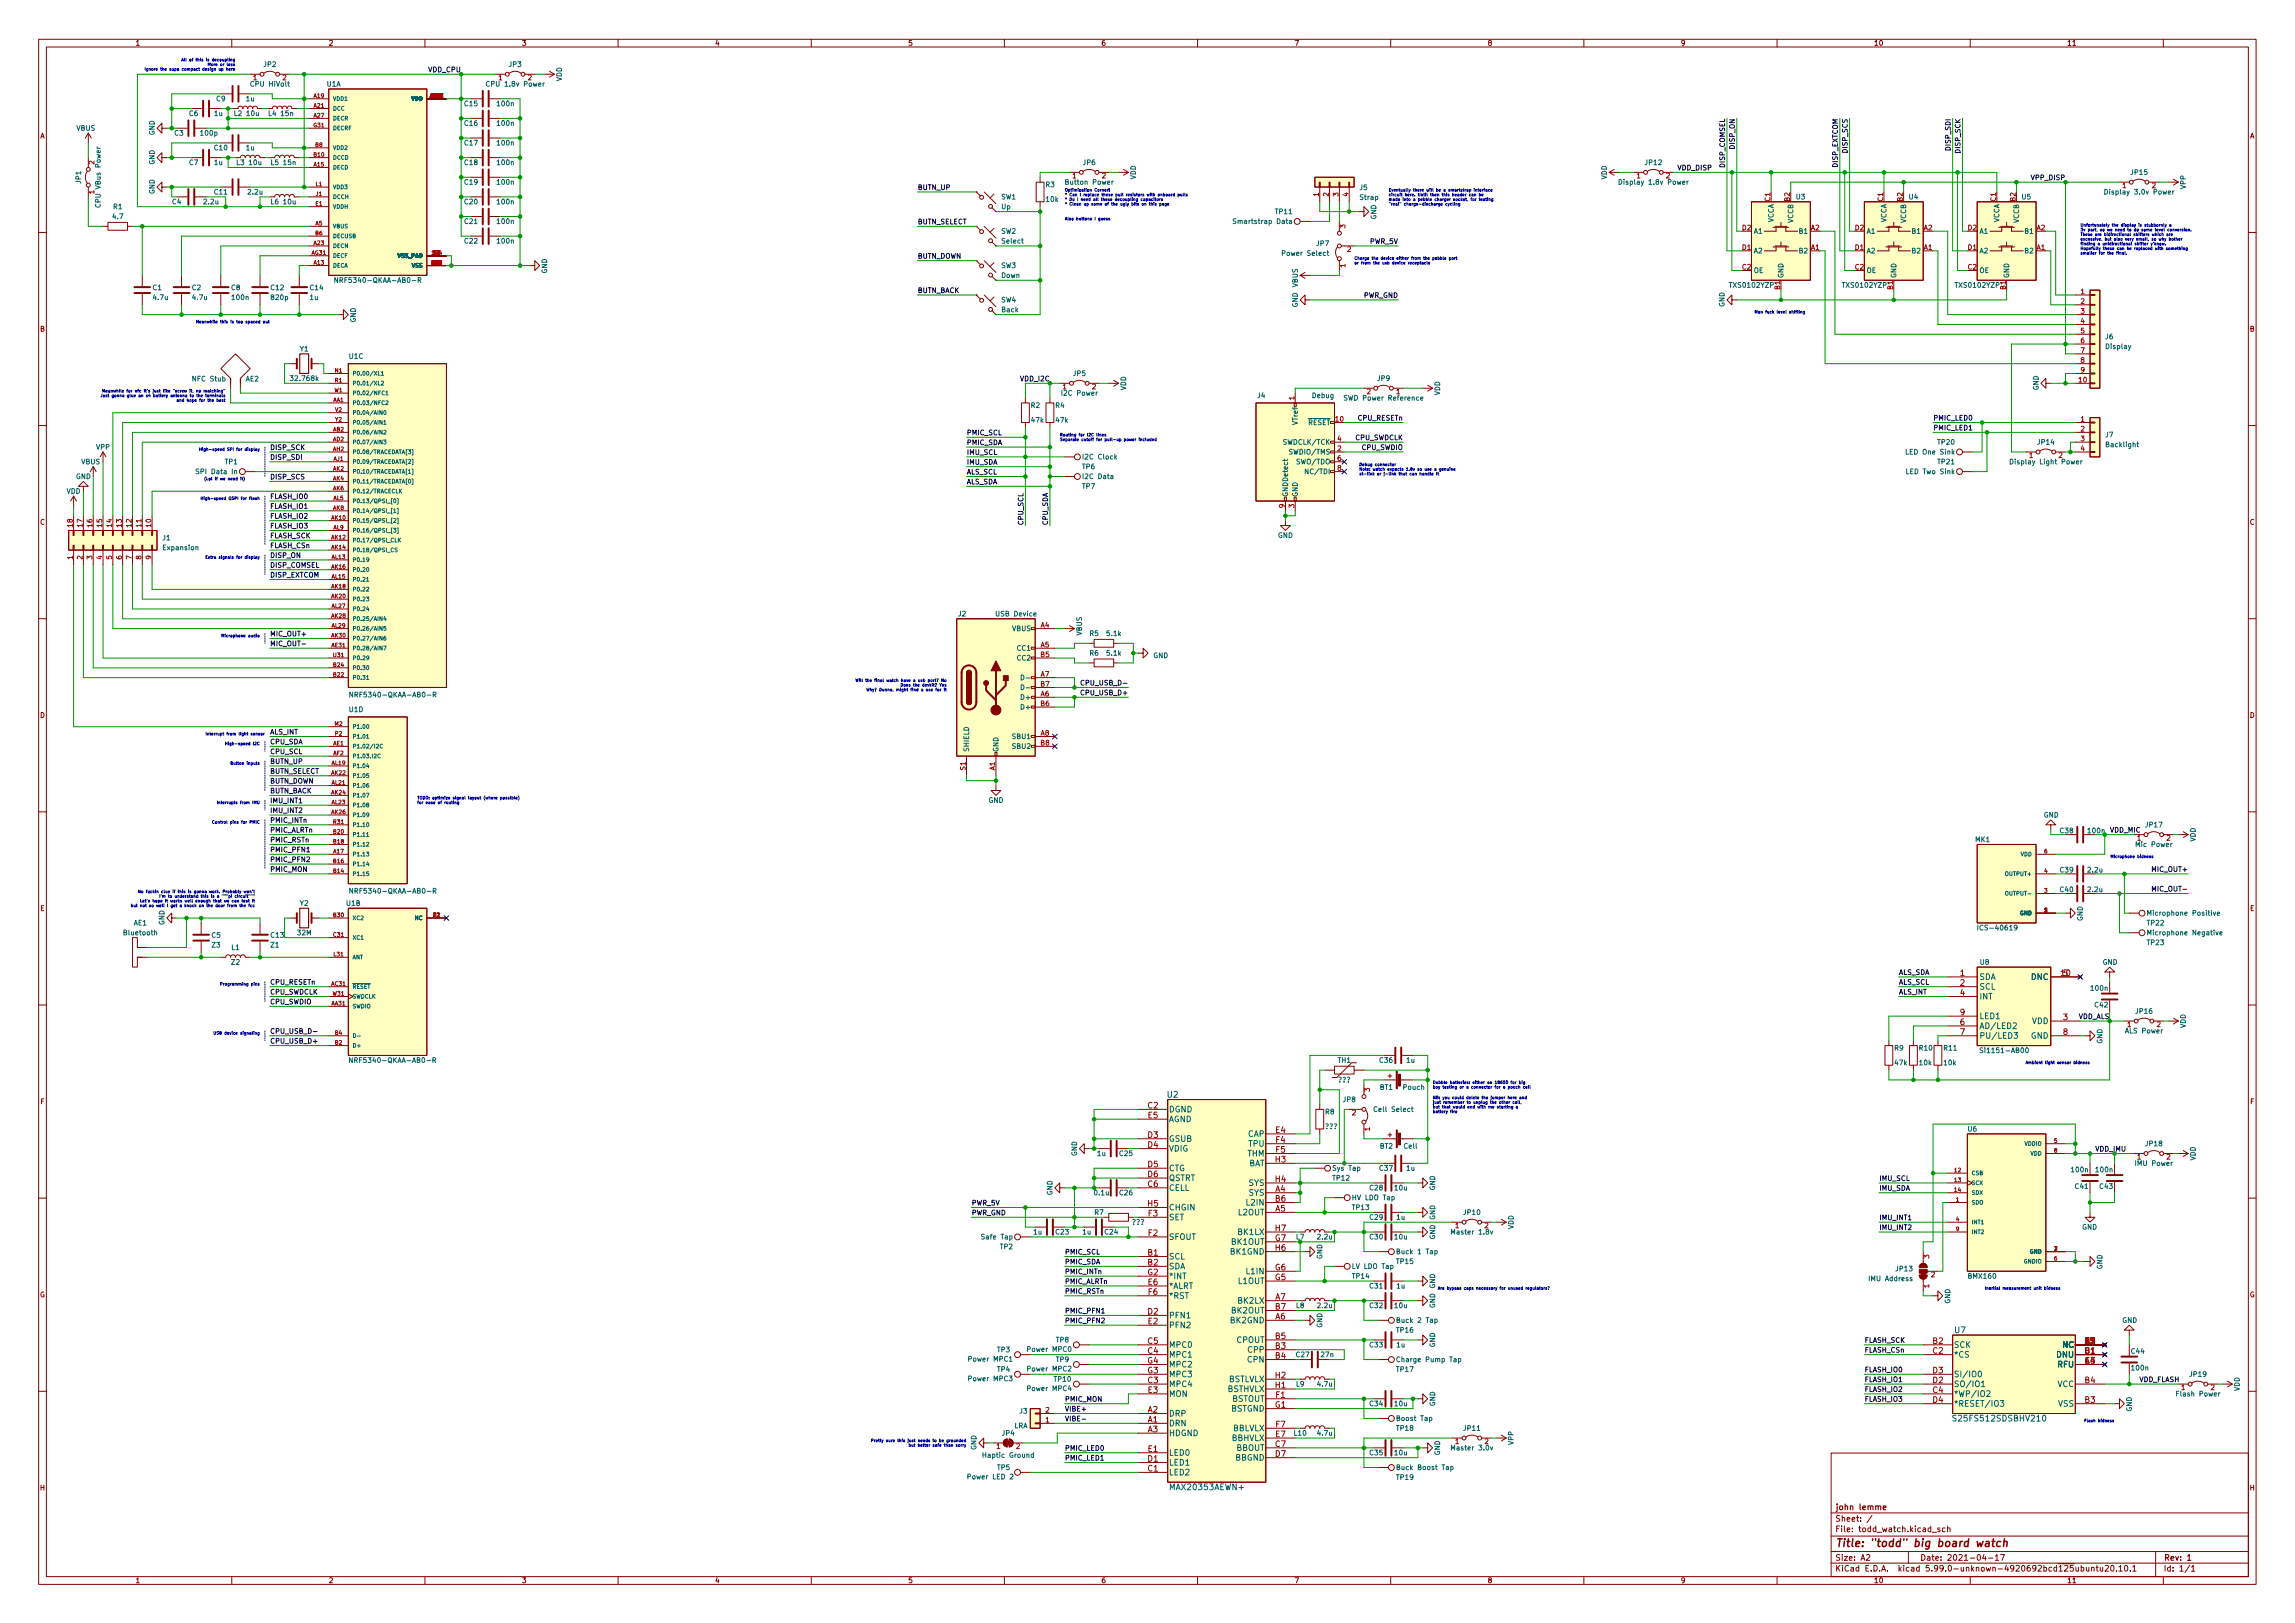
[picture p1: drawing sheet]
<svg xmlns="http://www.w3.org/2000/svg" width="594mm" height="420mm" viewBox="0 0 594 420" stroke-linecap="round" stroke-linejoin="round" font-family="sans-serif">
<defs><g id="words">
<text font-size="2.8" fill="#840000" x="475" y="400.5">Title: &quot;todd&quot; big board watch</text>
<g font-size="2.1" fill="#a90000">
<text x="507.4" y="252.6">1</text>
<text x="507.4" y="255.2">2</text>
<text x="507.4" y="257.7">4</text>
<text x="534.1" y="252.6">5</text>
<text x="507.4" y="262.8">9</text>
<text x="507.4" y="265.3">6</text>
<text x="507.4" y="267.9">7</text>
<text x="534.1" y="264.1">3</text>
<text x="534.1" y="267.9">8</text>
<text x="297.1" y="286.9">C2</text>
<text x="297.2" y="289.5">E5</text>
<text x="330.2" y="293.3">E4</text>
<text x="297.1" y="294.6">D3</text>
<text x="297.1" y="297.1">D4</text>
<text x="330.3" y="295.8">F4</text>
<text x="330.3" y="298.4">F5</text>
<text x="297.1" y="302.2">D5</text>
<text x="297.1" y="304.7">D6</text>
<text x="330.1" y="300.9">H3</text>
<text x="330.1" y="306">H4</text>
<text x="297.1" y="307.3">C6</text>
<text x="330.1" y="308.5">A4</text>
<text x="330.1" y="311.1">B6</text>
<text x="297.1" y="312.3">H5</text>
<text x="297.2" y="314.9">F3</text>
<text x="330.1" y="313.6">A5</text>
<text x="297.2" y="320">F2</text>
<text x="330.1" y="321.2">G7</text>
<text x="330.1" y="323.8">H6</text>
<text x="330.1" y="318.7">H7</text>
<text x="297.1" y="325">B1</text>
<text x="297.1" y="327.6">B2</text>
<text x="330.1" y="328.8">G6</text>
<text x="297.1" y="330.1">G2</text>
<text x="297.2" y="332.7">E6</text>
<text x="297.2" y="335.2">F6</text>
<text x="330.1" y="331.4">G5</text>
<text x="297.1" y="340.3">D2</text>
<text x="330.1" y="341.5">A6</text>
<text x="330.1" y="336.5">A7</text>
<text x="330.1" y="339">B7</text>
<text x="297.1" y="347.9">C5</text>
<text x="297.2" y="342.8">E2</text>
<text x="330.1" y="346.6">B5</text>
<text x="500.3" y="347.9">B2</text>
<text x="539.7" y="347.9">E1</text>
<text x="541.1" y="347.9">2</text>
<text x="297.1" y="353">G4</text>
<text x="297.1" y="350.4">C4</text>
<text x="330.1" y="349.2">B3</text>
<text x="330.1" y="351.7">B4</text>
<text x="500.3" y="350.4">C2</text>
<text x="539.7" y="350.4">B1</text>
<text x="539.7" y="353">E4</text>
<text x="297.1" y="355.5">G3</text>
<text x="297.1" y="358.1">C3</text>
<text x="330.1" y="359.3">H1</text>
<text x="330.1" y="356.8">H2</text>
<text x="500.3" y="358.1">D2</text>
<text x="500.3" y="355.5">D3</text>
<text x="539.7" y="358.1">B4</text>
<text x="297.1" y="365.7">A2</text>
<text x="297.2" y="360.6">E3</text>
<text x="330.1" y="364.4">G1</text>
<text x="330.3" y="361.9">F1</text>
<text x="500.3" y="360.6">C4</text>
<text x="500.3" y="363.1">D4</text>
<text x="539.7" y="363.1">B3</text>
<text x="297.1" y="368.2">A1</text>
<text x="297.1" y="370.8">A3</text>
<text x="330.3" y="369.5">F7</text>
<text x="297.2" y="375.8">E1</text>
<text x="330.1" y="374.6">C7</text>
<text x="330.1" y="377.1">D7</text>
<text x="330.2" y="372">E7</text>
<text x="297.1" y="380.9">C1</text>
<text x="297.1" y="378.4">D1</text>
</g>
<g font-size="2.1" fill="#006464">
<text x="512.3" y="253.6">SDA</text>
<text x="512.3" y="256.2">SCL</text>
<text x="525.8" y="253.6">DNC</text>
<text x="512.3" y="258.7">INT</text>
<text x="512.3" y="263.8">LED1</text>
<text x="512.3" y="266.3">AD/LED2</text>
<text x="512.3" y="268.9">PU/LED3</text>
<text x="525.7" y="268.9">GND</text>
<text x="525.9" y="265.1">VDD</text>
<text x="302.2" y="284.1">U2</text>
<text x="302.5" y="287.9">DGND</text>
<text x="302.5" y="290.5">AGND</text>
<text x="302.5" y="295.6">GSUB</text>
<text x="302.5" y="298.1">VDIG</text>
<text x="322.9" y="299.4">THM</text>
<text x="323" y="294.3">CAP</text>
<text x="323.2" y="296.8">TPU</text>
<text x="302.5" y="303.2">CTG</text>
<text x="302.5" y="305.7">QSTRT</text>
<text x="323.1" y="301.9">BAT</text>
<text x="302.5" y="308.3">CELL</text>
<text x="323.2" y="309.5">SYS</text>
<text x="323.2" y="307">SYS</text>
<text x="302.5" y="315.9">SET</text>
<text x="302.5" y="313.3">CHGIN</text>
<text x="320.6" y="314.6">L2OUT</text>
<text x="322.9" y="312.1">L2IN</text>
<text x="302.5" y="321">SFOUT</text>
<text x="318.8" y="322.2">BK1OUT</text>
<text x="320.6" y="319.7">BK1LX</text>
<text x="302.5" y="326">SCL</text>
<text x="302.5" y="328.6">SDA</text>
<text x="318.6" y="324.8">BK1GND</text>
<text x="322.9" y="329.8">L1IN</text>
<text x="302.5" y="333.7">*ALRT</text>
<text x="302.5" y="331.1">*INT</text>
<text x="320.6" y="332.4">L1OUT</text>
<text x="302.5" y="341.3">PFN1</text>
<text x="302.5" y="336.2">*RST</text>
<text x="318.8" y="340">BK2OUT</text>
<text x="320.6" y="337.5">BK2LX</text>
<text x="302.5" y="343.8">PFN2</text>
<text x="318.6" y="342.5">BK2GND</text>
<text x="320.1" y="347.6">CPOUT</text>
<text x="506" y="345.1">U7</text>
<text x="302.5" y="351.4">MPC1</text>
<text x="302.5" y="348.9">MPC0</text>
<text x="302.5" y="354">MPC2</text>
<text x="323" y="352.7">CPN</text>
<text x="323.1" y="350.2">CPP</text>
<text x="505.7" y="348.9">SCK</text>
<text x="505.7" y="351.4">*CS</text>
<text x="532.4" y="351.4">DNU</text>
<text x="532.7" y="354">RFU</text>
<text x="533.9" y="348.9">NC</text>
<text x="302.5" y="359.1">MPC4</text>
<text x="302.5" y="356.5">MPC3</text>
<text x="317.9" y="357.8">BSTLVLX</text>
<text x="505.7" y="359.1">SO/IO1</text>
<text x="505.7" y="356.5">SI/IO0</text>
<text x="532.5" y="359.1">VCC</text>
<text x="302.5" y="361.6">MON</text>
<text x="317.7" y="360.3">BSTHVLX</text>
<text x="318.6" y="365.4">BSTGND</text>
<text x="318.8" y="362.9">BSTOUT</text>
<text x="505.7" y="361.6">*WP/IO2</text>
<text x="505.7" y="364.1">*RESET/IO3</text>
<text x="532.8" y="364.1">VSS</text>
<text x="302.5" y="369.2">DRN</text>
<text x="302.5" y="366.7">DRP</text>
<text x="302.5" y="371.8">HDGND</text>
<text x="319.1" y="370.5">BBLVLX</text>
<text x="506.3" y="368">S25FS512SDSBHV210</text>
<text x="302.5" y="376.8">LED0</text>
<text x="318.8" y="373">BBHVLX</text>
<text x="320" y="375.6">BBOUT</text>
<text x="302.5" y="381.9">LED2</text>
<text x="302.5" y="379.4">LED1</text>
<text x="319.8" y="378.1">BBGND</text>
<text x="303.3" y="385.7">MAX20353AEWN+</text>
</g>
<g font-size="2.1" fill="#840000">
<text x="475" y="393.9">Sheet: /</text>
<text x="475" y="390.9">john lemme</text>
<text x="475" y="396.6">File: todd_watch.kicad_sch</text>
<text x="475" y="406.8">KiCad E.D.A. kicad 5.99.0-unknown-4920692bcd~125~ubuntu20.10.1</text>
<text x="475" y="404">Size: A2</text>
<text x="497" y="404">Date: 2021-04-17</text>
<text x="560" y="404">Rev: 1</text>
<text x="560" y="406.8">Id: 1/1</text>
</g>
<g font-size="1.8" fill="#840000">
<text x="35" y="11.8">1</text>
<text x="85" y="11.8">2</text>
<text x="135" y="11.8">3</text>
<text x="185" y="11.8">4</text>
<text x="235" y="11.8">5</text>
<text x="285" y="11.8">6</text>
<text x="335" y="11.8">7</text>
<text x="385" y="11.8">8</text>
<text x="435" y="11.8">9</text>
<text x="485" y="11.8">10</text>
<text x="535" y="11.8">11</text>
<text x="10.3" y="35.8">A</text>
<text x="582.4" y="35.8">A</text>
<text x="10.3" y="85.8">B</text>
<text x="582.4" y="85.8">B</text>
<text x="10.3" y="135.8">C</text>
<text x="582.4" y="135.8">C</text>
<text x="10.3" y="185.8">D</text>
<text x="582.4" y="185.8">D</text>
<text x="10.4" y="235.8">E</text>
<text x="582.4" y="235.8">E</text>
<text x="10.4" y="285.8">F</text>
<text x="582.5" y="285.8">F</text>
<text x="10.3" y="335.8">G</text>
<text x="582.3" y="335.8">G</text>
<text x="10.3" y="385.8">H</text>
<text x="582.4" y="385.8">H</text>
<text x="35" y="409.8">1</text>
<text x="85" y="409.8">2</text>
<text x="135" y="409.8">3</text>
<text x="185" y="409.8">4</text>
<text x="235" y="409.8">5</text>
<text x="285" y="409.8">6</text>
<text x="335" y="409.8">7</text>
<text x="385" y="409.8">8</text>
<text x="435" y="409.8">9</text>
<text x="485" y="409.8">10</text>
<text x="535" y="409.8">11</text>
</g>
<g font-size="1.8" fill="#006464">
<text x="68.3" y="17.3">JP2</text>
<text x="131.8" y="17.3">JP3</text>
<text x="65.2" y="22.4">CPU HiVolt</text>
<text x="84.6" y="22.4">U1A</text>
<text x="126.6" y="22.4">CPU 1.8v Power</text>
<text x="145.4" y="21.1" transform="rotate(-90 145.4 21.1)">VDD</text>
<text x="56" y="26.2">C9</text>
<text x="63.7" y="26.2">1u</text>
<text x="120.3" y="27.5">C15</text>
<text x="128.8" y="27.5">100n</text>
<text x="19.8" y="33.8">VBUS</text>
<text x="40" y="35" transform="rotate(-90 40 35)">GND</text>
<text x="45.2" y="35.1">C3</text>
<text x="49" y="30">C6</text>
<text x="52" y="35.1">100p</text>
<text x="55.5" y="30">1u</text>
<text x="60.6" y="30">L2</text>
<text x="63.9" y="30">10u</text>
<text x="69.5" y="30">L4</text>
<text x="72.8" y="30">15n</text>
<text x="120.3" y="32.6">C16</text>
<text x="128.8" y="32.6">100n</text>
<text x="55.5" y="38.9">C10</text>
<text x="63.7" y="38.9">1u</text>
<text x="120.3" y="37.6">C17</text>
<text x="128.8" y="37.6">100n</text>
<text x="21" y="47.5" transform="rotate(-90 21 47.5)">JP1</text>
<text x="40" y="42.7" transform="rotate(-90 40 42.7)">GND</text>
<text x="49" y="42.7">C7</text>
<text x="55.5" y="42.7">1u</text>
<text x="61.2" y="42.7">L3</text>
<text x="64.5" y="42.7">10u</text>
<text x="70.1" y="42.7">L5</text>
<text x="73.4" y="42.7">15n</text>
<text x="120.3" y="42.7">C18</text>
<text x="120.3" y="47.8">C19</text>
<text x="128.8" y="42.7">100n</text>
<text x="128.8" y="47.8">100n</text>
<text x="276.2" y="47.8">Button Power</text>
<text x="280.4" y="42.7">JP6</text>
<text x="294" y="46.5" transform="rotate(-90 294 46.5)">VDD</text>
<text x="415.9" y="46.5" transform="rotate(-90 415.9 46.5)">VDD</text>
<text x="420" y="47.8">Display 1.8v Power</text>
<text x="425.9" y="42.7">JP12</text>
<text x="551.7" y="45.3">JP15</text>
<text x="26" y="53.2" transform="rotate(-90 26 53.2)">CPU VBus Power</text>
<text x="40" y="50.3" transform="rotate(-90 40 50.3)">GND</text>
<text x="52.8" y="52.9">2.2u</text>
<text x="55.5" y="50.3">C11</text>
<text x="64.3" y="50.3">2.2u</text>
<text x="70.1" y="52.9">L6</text>
<text x="73.4" y="52.9">10u</text>
<text x="120.3" y="52.9">C20</text>
<text x="128.8" y="52.9">100n</text>
<text x="259.2" y="51.6">SW1</text>
<text x="270.7" y="48.4">R3</text>
<text x="270.8" y="52.2">10k</text>
<text x="352" y="49.2">J5</text>
<text x="352.1" y="51.7">Strap</text>
<text x="465" y="51.6">U3</text>
<text x="494.2" y="51.6">U4</text>
<text x="523.4" y="51.6">U5</text>
<text x="545.7" y="50.3">Display 3.0v Power</text>
<text x="565.8" y="48.9" transform="rotate(-90 565.8 48.9)">VPP</text>
<text x="29.3" y="56.7">4.7</text>
<text x="29.3" y="54.1">R1</text>
<text x="120.3" y="58">C21</text>
<text x="128.8" y="58">100n</text>
<text x="259.2" y="54.1">Up</text>
<text x="320" y="58">Smartstrap Data</text>
<text x="330.2" y="55.4">TP11</text>
<text x="356.2" y="56.9" transform="rotate(-90 356.2 56.9)">GND</text>
<text x="459.1" y="57.8" transform="rotate(-90 459.1 57.8)">VCCA</text>
<text x="464.2" y="57.8" transform="rotate(-90 464.2 57.8)">VCCB</text>
<text x="488.3" y="57.8" transform="rotate(-90 488.3 57.8)">VCCA</text>
<text x="493.4" y="57.8" transform="rotate(-90 493.4 57.8)">VCCB</text>
<text x="517.5" y="57.8" transform="rotate(-90 517.5 57.8)">VCCA</text>
<text x="522.6" y="57.8" transform="rotate(-90 522.6 57.8)">VCCB</text>
<text x="120.3" y="63">C22</text>
<text x="128.8" y="63">100n</text>
<text x="259.2" y="60.5">SW2</text>
<text x="259.5" y="63">Select</text>
<text x="340.8" y="63.7">JP7</text>
<text x="453.9" y="65.6">A2</text>
<text x="453.9" y="60.5">A1</text>
<text x="465.9" y="65.6">B2</text>
<text x="465.9" y="60.5">B1</text>
<text x="483.1" y="65.6">A2</text>
<text x="483.1" y="60.5">A1</text>
<text x="495.1" y="65.6">B2</text>
<text x="495.1" y="60.5">B1</text>
<text x="512.3" y="65.6">A2</text>
<text x="512.3" y="60.5">A1</text>
<text x="524.3" y="65.6">B2</text>
<text x="524.3" y="60.5">B1</text>
<text x="141.6" y="70.8" transform="rotate(-90 141.6 70.8)">GND</text>
<text x="259.2" y="69.4">SW3</text>
<text x="259.2" y="71.9">Down</text>
<text x="332.4" y="66.2">Power Select</text>
<text x="453.9" y="70.7">OE</text>
<text x="483.1" y="70.7">OE</text>
<text x="512.3" y="70.7">OE</text>
<text x="39.6" y="75.1">C1</text>
<text x="39.8" y="77.6">4.7u</text>
<text x="49.7" y="75.1">C2</text>
<text x="49.9" y="77.6">4.7u</text>
<text x="59.9" y="75.1">C8</text>
<text x="60.1" y="77.6">100n</text>
<text x="70.2" y="75.1">C12</text>
<text x="70.3" y="77.6">820p</text>
<text x="80.2" y="77.6">1u</text>
<text x="80.3" y="75.1">C14</text>
<text x="88.1" y="73.2">NRF5340-QKAA-AB0-R</text>
<text x="335.9" y="74.4" transform="rotate(-90 335.9 74.4)">VBUS</text>
<text x="448" y="74.5">TXS0102YZP</text>
<text x="461.6" y="72.1" transform="rotate(-90 461.6 72.1)">GND</text>
<text x="477.2" y="74.5">TXS0102YZP</text>
<text x="490.9" y="72.1" transform="rotate(-90 490.9 72.1)">GND</text>
<text x="506.4" y="74.5">TXS0102YZP</text>
<text x="520.1" y="72.1" transform="rotate(-90 520.1 72.1)">GND</text>
<text x="92.1" y="83.5" transform="rotate(-90 92.1 83.5)">GND</text>
<text x="259.2" y="78.3">SW4</text>
<text x="259.3" y="80.8">Back</text>
<text x="335.9" y="79.6" transform="rotate(-90 335.9 79.6)">GND</text>
<text x="446.4" y="79.5" transform="rotate(-90 446.4 79.5)">GND</text>
<text x="545" y="87.8">J6</text>
<text x="77.7" y="91">Y1</text>
<text x="90.4" y="92.9">U1C</text>
<text x="545.2" y="90.3">Display</text>
<text x="50" y="98.7">NFC Stub</text>
<text x="63.6" y="98.7">AE2</text>
<text x="75.5" y="98.6">32.768k</text>
<text x="277.8" y="97.3">JP5</text>
<text x="291.5" y="101.1" transform="rotate(-90 291.5 101.1)">VDD</text>
<text x="356.6" y="98.6">JP9</text>
<text x="527.7" y="101.1" transform="rotate(-90 527.7 101.1)">GND</text>
<text x="266.9" y="105.6">R2</text>
<text x="273.2" y="105.6">R4</text>
<text x="275.1" y="102.4">I2C Power</text>
<text x="325.5" y="103">J4</text>
<text x="339.7" y="103">Debug</text>
<text x="348.7" y="103.7">SWD Power Reference</text>
<text x="372.7" y="102.4" transform="rotate(-90 372.7 102.4)">VDD</text>
<text x="267" y="109.4">47k</text>
<text x="273.4" y="109.4">47k</text>
<text x="335.9" y="109.8" transform="rotate(-90 335.9 109.8)">VTref</text>
<text x="338.5" y="110">~RESET~</text>
<text x="545" y="113.2">J7</text>
<text x="24.9" y="116.4">VPP</text>
<text x="280.6" y="118.9">I2C Clock</text>
<text x="332.5" y="115.1">SWDCLK/TCK</text>
<text x="334.2" y="117.6">SWDIO/TMS</text>
<text x="493.8" y="117.6">LED One Sink</text>
<text x="501.6" y="115.1">TP20</text>
<text x="527.5" y="115.1">JP14</text>
<text x="545.3" y="115.7">Backlight</text>
<text x="19.6" y="124">GND</text>
<text x="21" y="120.2">VBUS</text>
<text x="51.4" y="122.7">SPI Data In</text>
<text x="58.2" y="120.2">TP1</text>
<text x="280.2" y="121.5">TP6</text>
<text x="280.7" y="124">I2C Data</text>
<text x="336" y="120.2">SWO/TDO</text>
<text x="338.5" y="122.7">NC/TDI</text>
<text x="493.8" y="122.7">LED Two Sink</text>
<text x="501.6" y="120.2">TP21</text>
<text x="521.1" y="120.2">Display Light Power</text>
<text x="17.2" y="127.8">VDD</text>
<text x="280.2" y="126.5">TP7</text>
<text x="333.4" y="128.7" transform="rotate(-90 333.4 128.7)">GNDDetect</text>
<text x="335.9" y="128.7" transform="rotate(-90 335.9 128.7)">GND</text>
<text x="42.1" y="139.9">J1</text>
<text x="42.3" y="142.4">Expansion</text>
<text x="330.8" y="139.2">GND</text>
<text x="248.1" y="159.6">J2</text>
<text x="258.1" y="159.6">USB Device</text>
<text x="262" y="163.4">VBUS</text>
<text x="280" y="164.5" transform="rotate(-90 280 164.5)">VBUS</text>
<text x="282.1" y="164.6">R5</text>
<text x="286.6" y="164.6">5.1k</text>
<text x="263.4" y="168.4">CC1</text>
<text x="263.4" y="171">CC2</text>
<text x="282.1" y="169.7">R6</text>
<text x="286.6" y="169.7">5.1k</text>
<text x="298.5" y="170.3">GND</text>
<text x="90.4" y="184.3">U1D</text>
<text x="92" y="180.5">NRF5340-QKAA-AB0-R</text>
<text x="264.6" y="181.1">D+</text>
<text x="264.6" y="183.7">D+</text>
<text x="262.2" y="191.3">SBU1</text>
<text x="250.8" y="194.7" transform="rotate(-90 250.8 194.7)">SHIELD</text>
<text x="258.4" y="194.7" transform="rotate(-90 258.4 194.7)">GND</text>
<text x="262.2" y="193.8">SBU2</text>
<text x="255.8" y="207.8">GND</text>
<text x="529" y="211.6">GND</text>
<text x="533.3" y="215.7">C38</text>
<text x="555.5" y="214.2">JP17</text>
<text x="511.3" y="218">MK1</text>
<text x="553.2" y="219.2">Mic Power</text>
<text x="553.2" y="217.6">1</text>
<text x="568.3" y="217.9" transform="rotate(-90 568.3 217.9)">VDD</text>
<text x="533.3" y="225.8">C39</text>
<text x="540.5" y="225.8">2.2u</text>
<text x="92" y="231.3">NRF5340-QKAA-AB0-R</text>
<text x="533.3" y="230.9">C40</text>
<text x="540.5" y="230.9">2.2u</text>
<text x="34.6" y="239.6">AE1</text>
<text x="42.5" y="239.5" transform="rotate(-90 42.5 239.5)">GND</text>
<text x="77.7" y="234.5">Y2</text>
<text x="89.7" y="234.5">U1B</text>
<text x="539.1" y="238.5" transform="rotate(-90 539.1 238.5)">GND</text>
<text x="555.9" y="239.6">TP22</text>
<text x="556.6" y="237">Microphone Positive</text>
<text x="32.2" y="242.1">Bluetooth</text>
<text x="54.8" y="242.7">C5</text>
<text x="54.9" y="245.3">Z3</text>
<text x="59.9" y="245.9">L1</text>
<text x="70.1" y="245.3">Z1</text>
<text x="70.2" y="242.7">C13</text>
<text x="77" y="242.1">32M</text>
<text x="512.8" y="240.8">ICS-40619</text>
<text x="555.9" y="244.6">TP23</text>
<text x="556.6" y="242.1">Microphone Negative</text>
<text x="59.9" y="249.7">Z2</text>
<text x="512.6" y="249.7">U8</text>
<text x="544.2" y="249.7">GND</text>
<text x="541.4" y="256.5">100n</text>
<text x="542.3" y="260.8">C42</text>
<text x="552.9" y="262.4">JP16</text>
<text x="550.3" y="267.5">ALS Power</text>
<text x="565.8" y="266.2" transform="rotate(-90 565.8 266.2)">VDD</text>
<text x="91.9" y="275.1">NRF5340-QKAA-AB0-R</text>
<text x="346.3" y="275.1">TH1</text>
<text x="357.2" y="275.1">C36</text>
<text x="364.1" y="275.1">1u</text>
<text x="490.4" y="271.9">R9</text>
<text x="490.5" y="275.8">47k</text>
<text x="496.9" y="271.9">R10</text>
<text x="496.9" y="275.8">10k</text>
<text x="503.2" y="271.9">R11</text>
<text x="503.2" y="275.8">10k</text>
<text x="513.4" y="272.6">Si1151-AB00</text>
<text x="544.2" y="270.2" transform="rotate(-90 544.2 270.2)">GND</text>
<text x="346.4" y="280.2">???</text>
<text x="347.7" y="285.3">JP8</text>
<text x="356.2" y="287.8">Cell Select</text>
<text x="357.2" y="282.1">BT1</text>
<text x="363.3" y="282.1">Pouch</text>
<text x="343" y="292.3">???</text>
<text x="343.1" y="288.5">R8</text>
<text x="509.4" y="292.9">U6</text>
<text x="278.8" y="299.3" transform="rotate(-90 278.8 299.3)">GND</text>
<text x="284.1" y="299.3">1u</text>
<text x="289.8" y="299.3">C25</text>
<text x="357.2" y="297.3">BT2</text>
<text x="363.5" y="297.3">Cell</text>
<text x="555.5" y="296.7">JP18</text>
<text x="345" y="305.6">TP12</text>
<text x="345.1" y="303.1">Sys Tap</text>
<text x="357.2" y="303.1">C37</text>
<text x="364.1" y="303.1">1u</text>
<text x="536.3" y="303.4">100n</text>
<text x="542.6" y="303.4">100n</text>
<text x="553" y="301.8">IMU Power</text>
<text x="568.3" y="300.5" transform="rotate(-90 568.3 300.5)">VDD</text>
<text x="272.4" y="309.5" transform="rotate(-90 272.4 309.5)">GND</text>
<text x="283.3" y="309.4">0.1u</text>
<text x="289.8" y="309.4">C26</text>
<text x="350.4" y="310.7">HV LDO Tap</text>
<text x="354.6" y="308.1">C28</text>
<text x="361.1" y="308.1">10u</text>
<text x="371.5" y="308.2" transform="rotate(-90 371.5 308.2)">GND</text>
<text x="537.2" y="307.8">C41</text>
<text x="543.6" y="307.8">C43</text>
<text x="283.3" y="314.5">R7</text>
<text x="350.1" y="313.2">TP13</text>
<text x="354.6" y="315.8">C29</text>
<text x="361.6" y="315.8">1u</text>
<text x="371.5" y="315.8" transform="rotate(-90 371.5 315.8)">GND</text>
<text x="378.9" y="314.5">JP10</text>
<text x="254.4" y="320.8">Safe Tap</text>
<text x="258.9" y="323.4">TP2</text>
<text x="267.6" y="319.6">1u</text>
<text x="273.3" y="319.6">C23</text>
<text x="280.3" y="319.6">1u</text>
<text x="286" y="319.6">C24</text>
<text x="335.5" y="320.8">L7</text>
<text x="341.1" y="320.8">2.2u</text>
<text x="354.6" y="320.8">C30</text>
<text x="361.1" y="320.8">10u</text>
<text x="371.5" y="320.9" transform="rotate(-90 371.5 320.9)">GND</text>
<text x="376.2" y="319.6">Master 1.8v</text>
<text x="391.8" y="318.3" transform="rotate(-90 391.8 318.3)">VDD</text>
<text x="538.9" y="318.3">GND</text>
<text x="342.3" y="326" transform="rotate(-90 342.3 326)">GND</text>
<text x="350.3" y="328.5">LV LDO Tap</text>
<text x="361.5" y="327.2">TP15</text>
<text x="362.1" y="324.7">Buck 1 Tap</text>
<text x="490.8" y="329.1">JP13</text>
<text x="544.2" y="328.6" transform="rotate(-90 544.2 328.6)">GND</text>
<text x="350.1" y="331">TP14</text>
<text x="354.6" y="333.5">C31</text>
<text x="361.6" y="333.5">1u</text>
<text x="484" y="331.6">IMU Address</text>
<text x="509.6" y="331">BMX160</text>
<text x="335.5" y="338.6">L8</text>
<text x="341.1" y="338.6">2.2u</text>
<text x="354.6" y="338.6">C32</text>
<text x="361.1" y="338.6">10u</text>
<text x="371.5" y="338.7" transform="rotate(-90 371.5 338.7)">GND GND</text>
<text x="504.8" y="337.5" transform="rotate(-90 504.8 337.5)">GND</text>
<text x="273.4" y="347.5">TP8</text>
<text x="342.3" y="343.8" transform="rotate(-90 342.3 343.8)">GND</text>
<text x="361.5" y="345">TP16</text>
<text x="362.1" y="342.4">Buck 2 Tap</text>
<text x="549.3" y="342.4">GND</text>
<text x="251" y="352.5">Power MPC1</text>
<text x="258.2" y="350.1">TP3</text>
<text x="266.2" y="349.9">Power MPC0</text>
<text x="273.4" y="352.6">TP9</text>
<text x="342" y="351.3">27n</text>
<text x="354.6" y="348.8">C33</text>
<text x="361.6" y="348.8">1u</text>
<text x="362.3" y="352.6">Charge Pump Tap</text>
<text x="371.5" y="348.8" transform="rotate(-90 371.5 348.8)">GND</text>
<text x="551.7" y="350.4">C44</text>
<text x="251" y="357.5">Power MPC3</text>
<text x="258.2" y="355.1">TP4</text>
<text x="266.2" y="355">Power MPC2</text>
<text x="272.9" y="357.7">TP10</text>
<text x="335.5" y="358.9">L9</text>
<text x="341.1" y="358.9">4.7u</text>
<text x="361.5" y="355.1">TP17</text>
<text x="551.9" y="354.8">100n</text>
<text x="566.9" y="356.4">JP19</text>
<text x="263.9" y="365.9">J3</text>
<text x="266.2" y="360.1">Power MPC4</text>
<text x="354.6" y="364">C34</text>
<text x="361.1" y="364">10u</text>
<text x="371.5" y="364.1" transform="rotate(-90 371.5 364.1)">GND</text>
<text x="551.8" y="365.5" transform="rotate(-90 551.8 365.5)">GND</text>
<text x="563.8" y="361.5">Flash Power</text>
<text x="579.8" y="360.2" transform="rotate(-90 579.8 360.2)">VDD</text>
<text x="259.4" y="371.6">JP4</text>
<text x="262.5" y="369.7">LRA</text>
<text x="335" y="371.6">L10</text>
<text x="341.1" y="371.6">4.7u</text>
<text x="361.5" y="370.4">TP18</text>
<text x="361.8" y="367.8">Boost Tap</text>
<text x="378.9" y="370.4">JP11</text>
<text x="252.7" y="375.4" transform="rotate(-90 252.7 375.4)">GND</text>
<text x="254.8" y="377.4">Haptic Ground</text>
<text x="354.6" y="376.7">C35</text>
<text x="361.1" y="376.7">10u</text>
<text x="372.7" y="376.8" transform="rotate(-90 372.7 376.8)">GND</text>
<text x="376.2" y="375.5">Master 3.0v</text>
<text x="391.8" y="374" transform="rotate(-90 391.8 374)">VPP</text>
<text x="250.9" y="382.9">Power LED 2</text>
<text x="258.2" y="380.5">TP5</text>
<text x="361.5" y="383.1">TP19</text>
<text x="362.1" y="380.5">Buck Boost Tap</text>
</g>
<g font-size="1.8" fill="#a90000">
<text x="65.5" y="20.7">1</text>
<text x="73.2" y="20.7">2</text>
<text x="129" y="20.7">1</text>
<text x="136.7" y="20.7">2</text>
<text x="24.4" y="42.6" transform="rotate(-90 24.4 42.6)">2</text>
<text x="277.6" y="46.1">1</text>
<text x="285.3" y="46.1">2</text>
<text x="423.7" y="46.1">1</text>
<text x="431.3" y="46.1">2</text>
<text x="24.4" y="50.2" transform="rotate(-90 24.4 50.2)">1</text>
<text x="341.4" y="50.8" transform="rotate(-90 341.4 50.8)">1</text>
<text x="343.9" y="50.8" transform="rotate(-90 343.9 50.8)">2</text>
<text x="346.5" y="50.8" transform="rotate(-90 346.5 50.8)">3</text>
<text x="349" y="50.8" transform="rotate(-90 349 50.8)">4</text>
<text x="458.2" y="52.1" transform="rotate(-90 458.2 52.1)">C1</text>
<text x="463.3" y="52.1" transform="rotate(-90 463.3 52.1)">B2</text>
<text x="487.4" y="52.1" transform="rotate(-90 487.4 52.1)">C1</text>
<text x="492.5" y="52.1" transform="rotate(-90 492.5 52.1)">B2</text>
<text x="516.6" y="52.1" transform="rotate(-90 516.6 52.1)">C1</text>
<text x="521.7" y="52.1" transform="rotate(-90 521.7 52.1)">B2</text>
<text x="549.4" y="48.7">1</text>
<text x="557" y="48.7">2</text>
<text x="348.2" y="59.1" transform="rotate(-90 348.2 59.1)">3</text>
<text x="451" y="59.6">D2</text>
<text x="468.8" y="59.6">A2</text>
<text x="480.2" y="59.6">D2</text>
<text x="498" y="59.6">A2</text>
<text x="509.4" y="59.6">D2</text>
<text x="527.2" y="59.6">A2</text>
<text x="348.8" y="65.2">2</text>
<text x="451" y="64.7">D1</text>
<text x="468.8" y="64.7">A1</text>
<text x="480.2" y="64.7">D1</text>
<text x="498" y="64.7">A1</text>
<text x="509.4" y="64.7">D1</text>
<text x="527.2" y="64.7">A1</text>
<text x="348.2" y="69.2" transform="rotate(-90 348.2 69.2)">1</text>
<text x="451" y="69.8">C2</text>
<text x="480.2" y="69.8">C2</text>
<text x="509.4" y="69.8">C2</text>
<text x="460.8" y="75" transform="rotate(-90 460.8 75)">B1</text>
<text x="490" y="75" transform="rotate(-90 490 75)">B1</text>
<text x="519.2" y="75" transform="rotate(-90 519.2 75)">B1</text>
<text x="538.6" y="76.1">1</text>
<text x="538.6" y="78.7">2</text>
<text x="538.6" y="81.2">3</text>
<text x="538.6" y="83.7">4</text>
<text x="538.6" y="86.3">5</text>
<text x="538.6" y="88.8">6</text>
<text x="538.6" y="91.4">7</text>
<text x="538.6" y="93.9">8</text>
<text x="275.1" y="100.8">1</text>
<text x="282.7" y="100.8">2</text>
<text x="538.1" y="99">10</text>
<text x="538.6" y="96.4">9</text>
<text x="335" y="103.5" transform="rotate(-90 335 103.5)">1</text>
<text x="353.8" y="102">2</text>
<text x="361.5" y="102">1</text>
<text x="345.7" y="109.1">10</text>
<text x="538.6" y="109.1">1</text>
<text x="538.6" y="111.7">2</text>
<text x="346.2" y="116.8">2</text>
<text x="346.2" y="114.2">4</text>
<text x="346.2" y="119.3">6</text>
<text x="525.3" y="118.5">1</text>
<text x="532.9" y="118.5">2</text>
<text x="538.6" y="114.2">3</text>
<text x="538.6" y="116.8">4</text>
<text x="346.2" y="121.8">8</text>
<text x="332.5" y="131.5" transform="rotate(-90 332.5 131.5)">9</text>
<text x="335" y="131.5" transform="rotate(-90 335 131.5)">3</text>
<text x="18.8" y="136.4" transform="rotate(-90 18.8 136.4)">18</text>
<text x="21.3" y="136.4" transform="rotate(-90 21.3 136.4)">17</text>
<text x="23.9" y="136.4" transform="rotate(-90 23.9 136.4)">16</text>
<text x="26.4" y="136.4" transform="rotate(-90 26.4 136.4)">15</text>
<text x="29" y="136.4" transform="rotate(-90 29 136.4)">14</text>
<text x="31.5" y="136.4" transform="rotate(-90 31.5 136.4)">13</text>
<text x="34" y="136.4" transform="rotate(-90 34 136.4)">12</text>
<text x="36.6" y="136.4" transform="rotate(-90 36.6 136.4)">11</text>
<text x="39.1" y="136.4" transform="rotate(-90 39.1 136.4)">10</text>
<text x="18.8" y="144.8" transform="rotate(-90 18.8 144.8)">1</text>
<text x="21.3" y="144.8" transform="rotate(-90 21.3 144.8)">2</text>
<text x="23.9" y="144.8" transform="rotate(-90 23.9 144.8)">3</text>
<text x="26.4" y="144.8" transform="rotate(-90 26.4 144.8)">4</text>
<text x="29" y="144.8" transform="rotate(-90 29 144.8)">5</text>
<text x="31.5" y="144.8" transform="rotate(-90 31.5 144.8)">6</text>
<text x="34" y="144.8" transform="rotate(-90 34 144.8)">7</text>
<text x="36.6" y="144.8" transform="rotate(-90 36.6 144.8)">8</text>
<text x="39.1" y="144.8" transform="rotate(-90 39.1 144.8)">9</text>
<text x="269.4" y="162.5">A4</text>
<text x="269.4" y="167.6">A5</text>
<text x="269.4" y="170.1">B5</text>
<text x="269.4" y="175.2">A7</text>
<text x="269.4" y="177.7">B7</text>
<text x="269.4" y="180.3">A6</text>
<text x="269.4" y="182.8">B6</text>
<text x="269.4" y="190.4">A8</text>
<text x="269.4" y="193">B8</text>
<text x="249.9" y="199.4" transform="rotate(-90 249.9 199.4)">S1</text>
<text x="257.6" y="199.4" transform="rotate(-90 257.6 199.4)">A1</text>
<text x="560.8" y="217.6">2</text>
<text x="550.7" y="265.9">1</text>
<text x="558.3" y="265.9">2</text>
<text x="354.6" y="282.6" transform="rotate(-90 354.6 282.6)">3</text>
<text x="350" y="288.7">2</text>
<text x="354.6" y="292.8" transform="rotate(-90 354.6 292.8)">1</text>
<text x="553.2" y="300.1">1</text>
<text x="560.8" y="300.1">2</text>
<text x="376.7" y="317.9">1</text>
<text x="384.3" y="317.9">2</text>
<text x="499.4" y="325.8" transform="rotate(-90 499.4 325.8)">3</text>
<text x="499.4" y="333.4" transform="rotate(-90 499.4 333.4)">1</text>
<text x="499.9" y="330.6">2</text>
<text x="564.7" y="359.8">1</text>
<text x="572.3" y="359.8">2</text>
<text x="270.7" y="365.7">2</text>
<text x="270.7" y="368.2">1</text>
<text x="258" y="375.1">1</text>
<text x="263" y="375.1">2</text>
<text x="376.7" y="373.8">1</text>
<text x="384.3" y="373.8">2</text>
</g>
<g font-size="1.8" fill="#0f0f0f">
<text x="110.9" y="18.7">VDD_CPU</text>
<text x="449" y="38.4" transform="rotate(-90 449 38.4)">DISP_ON</text>
<text x="478.2" y="39.4" transform="rotate(-90 478.2 39.4)">DISP_SCS</text>
<text x="504.9" y="38.7" transform="rotate(-90 504.9 38.7)">DISP_SDI</text>
<text x="507.5" y="39.5" transform="rotate(-90 507.5 39.5)">DISP_SCK</text>
<text x="434.4" y="44.1">VDD_DISP</text>
<text x="446.5" y="43.3" transform="rotate(-90 446.5 43.3)">DISP_COMSEL</text>
<text x="475.7" y="43.3" transform="rotate(-90 475.7 43.3)">DISP_EXTCOM</text>
<text x="526" y="46.6">VPP_DISP</text>
<text x="237.5" y="49.2">BUTN_UP</text>
<text x="237.5" y="58">BUTN_SELECT</text>
<text x="354.7" y="63.1">PWR_5V</text>
<text x="237.5" y="66.9">BUTN_DOWN</text>
<text x="237.5" y="75.8">BUTN_BACK</text>
<text x="352.9" y="77.1">PWR_GND</text>
<text x="264.3" y="98.7">VDD_I2C</text>
<text x="250.2" y="112.7">PMIC_SCL</text>
<text x="350.7" y="113.9">CPU_SWDCLK</text>
<text x="351.5" y="108.8">CPU_RESETn</text>
<text x="500.4" y="108.8">PMIC_LED0</text>
<text x="500.4" y="111.4">PMIC_LED1</text>
<text x="69.8" y="116.5">DISP_SCK</text>
<text x="69.8" y="119">DISP_SDI</text>
<text x="250.2" y="117.7">IMU_SCL</text>
<text x="250.2" y="115.2">PMIC_SDA</text>
<text x="352.5" y="116.5">CPU_SWDIO</text>
<text x="69.8" y="124.1">DISP_SCS</text>
<text x="250.2" y="120.3">IMU_SDA</text>
<text x="250.2" y="122.8">ALS_SCL</text>
<text x="250.2" y="125.4">ALS_SDA</text>
<text x="69.8" y="129.2">FLASH_IO0</text>
<text x="69.8" y="131.7">FLASH_IO1</text>
<text x="69.8" y="134.2">FLASH_IO2</text>
<text x="69.8" y="136.8">FLASH_IO3</text>
<text x="264.9" y="136.1" transform="rotate(-90 264.9 136.1)">CPU_SCL</text>
<text x="271.2" y="136.1" transform="rotate(-90 271.2 136.1)">CPU_SDA</text>
<text x="69.8" y="141.9">FLASH_CSn</text>
<text x="69.8" y="139.3">FLASH_SCK</text>
<text x="69.8" y="146.9">DISP_COMSEL</text>
<text x="69.8" y="144.4">DISP_ON</text>
<text x="69.8" y="149.5">DISP_EXTCOM</text>
<text x="69.8" y="164.7">MIC_OUT+</text>
<text x="69.8" y="167.3">MIC_OUT-</text>
<text x="280.4" y="180">CPU_USB_D+</text>
<text x="280.8" y="177.4">CPU_USB_D-</text>
<text x="69.8" y="190.1">ALS_INT</text>
<text x="69.8" y="197.7">BUTN_UP</text>
<text x="69.8" y="195.2">CPU_SCL</text>
<text x="69.8" y="192.7">CPU_SDA</text>
<text x="69.8" y="200.3">BUTN_SELECT</text>
<text x="69.8" y="202.8">BUTN_DOWN</text>
<text x="69.8" y="207.9">IMU_INT1</text>
<text x="69.8" y="205.4">BUTN_BACK</text>
<text x="69.8" y="213">PMIC_INTn</text>
<text x="69.8" y="210.4">IMU_INT2</text>
<text x="69.8" y="215.5">PMIC_ALRTn</text>
<text x="546.1" y="215.5">VDD_MIC</text>
<text x="69.8" y="220.6">PMIC_PFN1</text>
<text x="69.8" y="218.1">PMIC_RSTn</text>
<text x="69.8" y="223.1">PMIC_PFN2</text>
<text x="69.8" y="225.7">PMIC_MON</text>
<text x="557.4" y="225.7">MIC_OUT+</text>
<text x="557.9" y="230.8">MIC_OUT-</text>
<text x="69.8" y="254.9">CPU_RESETn</text>
<text x="69.8" y="257.4">CPU_SWDCLK</text>
<text x="491.5" y="252.4">ALS_SDA</text>
<text x="491.5" y="257.4">ALS_INT</text>
<text x="491.5" y="254.9">ALS_SCL</text>
<text x="69.8" y="260">CPU_SWDIO</text>
<text x="537.8" y="263.8">VDD_ALS</text>
<text x="69.8" y="267.6">CPU_USB_D-</text>
<text x="69.8" y="270.1">CPU_USB_D+</text>
<text x="542.3" y="298.1">VDD_IMU</text>
<text x="486.4" y="305.7">IMU_SCL</text>
<text x="486.4" y="308.2">IMU_SDA</text>
<text x="251.5" y="314.6">PWR_GND</text>
<text x="251.5" y="312">PWR_5V</text>
<text x="486.4" y="315.9">IMU_INT1</text>
<text x="486.4" y="318.4">IMU_INT2</text>
<text x="275.6" y="329.8">PMIC_INTn</text>
<text x="275.6" y="324.7">PMIC_SCL</text>
<text x="275.6" y="327.3">PMIC_SDA</text>
<text x="275.6" y="332.4">PMIC_ALRTn</text>
<text x="275.6" y="334.9">PMIC_RSTn</text>
<text x="275.6" y="340">PMIC_PFN1</text>
<text x="275.6" y="342.5">PMIC_PFN2</text>
<text x="482.6" y="347.6">FLASH_SCK</text>
<text x="482.6" y="350.1">FLASH_CSn</text>
<text x="482.6" y="355.2">FLASH_IO0</text>
<text x="482.6" y="357.8">FLASH_IO1</text>
<text x="553.7" y="357.8">VDD_FLASH</text>
<text x="275.6" y="365.4">VIBE+</text>
<text x="275.6" y="362.8">PMIC_MON</text>
<text x="482.6" y="360.3">FLASH_IO2</text>
<text x="482.6" y="362.8">FLASH_IO3</text>
<text x="275.6" y="367.9">VIBE-</text>
<text x="275.6" y="375.5">PMIC_LED0</text>
<text x="275.6" y="378.1">PMIC_LED1</text>
</g>
<g font-size="1.8" fill="#009600">
<text x="44.6" y="52.9">C4</text>
<text x="540.6" y="215.7">100n</text>
<text x="293" y="317">???</text>
<text x="335.6" y="351.3">C27</text>
</g>
<g font-size="1.4" fill="#a90000">
<text x="81.3" y="25.3">A19</text>
<text x="81.3" y="27.9">A21</text>
<text x="111.7" y="25.3">AL3</text>
<text x="111.8" y="25.3">E31</text>
<text x="112.1" y="25.3">C17</text>
<text x="112.6" y="25.3">C25</text>
<text x="81.2" y="32.9">G31</text>
<text x="81.3" y="30.4">A27</text>
<text x="81.3" y="40.6">B10</text>
<text x="81.6" y="38">B8</text>
<text x="81.3" y="43.1">A15</text>
<text x="81.7" y="53.3">E1</text>
<text x="81.7" y="48.2">L1</text>
<text x="81.8" y="50.7">J1</text>
<text x="81.6" y="58.3">A5</text>
<text x="80.7" y="66">AG31</text>
<text x="81.3" y="63.4">A23</text>
<text x="81.6" y="60.9">B6</text>
<text x="111.8" y="66">104</text>
<text x="112.2" y="66">35</text>
<text x="113" y="66">7</text>
<text x="113" y="66">1</text>
<text x="81.3" y="68.5">A13</text>
<text x="112.1" y="68.5">G1</text>
<text x="112.7" y="68.5">26</text>
<text x="86.6" y="101.5">W1</text>
<text x="86.7" y="96.4">N1</text>
<text x="86.7" y="99">R1</text>
<text x="86.2" y="104.1">AA1</text>
<text x="86.8" y="106.6">V2</text>
<text x="86.2" y="111.7">AB2</text>
<text x="86.8" y="109.1">Y2</text>
<text x="86.2" y="114.2">AD2</text>
<text x="86.2" y="116.8">AH2</text>
<text x="86.3" y="119.3">AJ1</text>
<text x="86.2" y="121.8">AK2</text>
<text x="86.2" y="124.4">AK4</text>
<text x="86.2" y="126.9">AK6</text>
<text x="86.2" y="132">AK8</text>
<text x="86.3" y="129.5">AL5</text>
<text x="85.8" y="134.5">AK10</text>
<text x="86.3" y="137.1">AL9</text>
<text x="85.8" y="139.6">AK12</text>
<text x="85.8" y="142.2">AK14</text>
<text x="85.8" y="147.2">AK16</text>
<text x="85.9" y="144.7">AL13</text>
<text x="85.9" y="149.8">AL15</text>
<text x="85.8" y="152.3">AK18</text>
<text x="85.8" y="154.9">AK20</text>
<text x="85.8" y="159.9">AK28</text>
<text x="85.9" y="157.4">AL27</text>
<text x="85.8" y="165">AK30</text>
<text x="85.9" y="167.6">AE31</text>
<text x="85.9" y="162.5">AL29</text>
<text x="86.3" y="172.6">B24</text>
<text x="86.3" y="170.1">U31</text>
<text x="86.3" y="175.2">B22</text>
<text x="86.6" y="187.9">M2</text>
<text x="86.8" y="190.4">P2</text>
<text x="86.3" y="193">AE1</text>
<text x="86.3" y="195.5">AF2</text>
<text x="85.8" y="200.6">AK22</text>
<text x="85.9" y="198">AL19</text>
<text x="85.9" y="203.1">AL21</text>
<text x="85.8" y="205.7">AK24</text>
<text x="85.9" y="208.2">AL23</text>
<text x="85.8" y="210.7">AK26</text>
<text x="86.3" y="215.8">B20</text>
<text x="86.3" y="213.3">R31</text>
<text x="86.3" y="220.9">A17</text>
<text x="86.3" y="218.4">B18</text>
<text x="529.2" y="220.9">6</text>
<text x="86.3" y="226">B14</text>
<text x="86.3" y="223.4">B16</text>
<text x="529.2" y="226">4</text>
<text x="529.2" y="231.1">3</text>
<text x="86.3" y="237.4">B30</text>
<text x="112.2" y="237.4">F</text>
<text x="112.2" y="237.4">T2</text>
<text x="529.2" y="236.1">1</text>
<text x="86.3" y="242.5">C31</text>
<text x="86.4" y="247.6">L31</text>
<text x="85.8" y="255.2">AC31</text>
<text x="86.2" y="257.7">W31</text>
<text x="85.8" y="260.3">AA31</text>
<text x="86.7" y="267.9">B4</text>
<text x="86.7" y="270.4">B2</text>
<text x="531.7" y="295.8">5</text>
<text x="531.7" y="298.4">8</text>
<text x="505.9" y="303.4">12</text>
<text x="505.9" y="306">13</text>
<text x="505.9" y="308.5">14</text>
<text x="506.3" y="311.1">1</text>
<text x="506.3" y="316.1">4</text>
<text x="506.3" y="318.7">9</text>
<text x="531.7" y="323.8">7</text>
<text x="531.7" y="326.3">6</text>
</g>
<g font-size="1.4" fill="#006464">
<text x="86.1" y="26.1">VDD1</text>
<text x="86.1" y="28.6">DCC</text>
<text x="106.5" y="26.1">VDD</text>
<text x="86.1" y="31.2">DECR</text>
<text x="86.1" y="33.7">DECRF</text>
<text x="86.1" y="41.3">DCCD</text>
<text x="86.1" y="38.8">VDD2</text>
<text x="86.1" y="43.9">DECD</text>
<text x="86.1" y="51.5">DCCH</text>
<text x="86.1" y="48.9">VDD3</text>
<text x="86.1" y="59.1">VBUS</text>
<text x="86.1" y="54">VDDH</text>
<text x="86.1" y="64.2">DECN</text>
<text x="86.1" y="61.6">DECUSB</text>
<text x="86.1" y="69.3">DECA</text>
<text x="86.1" y="66.7">DECF</text>
<text x="102.9" y="66.7">VSS_PAD</text>
<text x="106.6" y="69.3">VSS</text>
<text x="91.2" y="97.2">P0.00/XL1</text>
<text x="91.2" y="99.7">P0.01/XL2</text>
<text x="91.2" y="104.8">P0.03/NFC2</text>
<text x="91.2" y="107.4">P0.04/AIN0</text>
<text x="91.2" y="102.3">P0.02/NFC1</text>
<text x="91.2" y="112.4">P0.06/AIN2</text>
<text x="91.2" y="109.9">P0.05/AIN1</text>
<text x="91.2" y="115">P0.07/AIN3</text>
<text x="91.2" y="117.5">P0.08/TRACEDATA[3]</text>
<text x="91.2" y="120.1">P0.09/TRACEDATA[2]</text>
<text x="91.2" y="122.6">P0.10/TRACEDATA[1]</text>
<text x="91.2" y="125.1">P0.11/TRACEDATA[0]</text>
<text x="91.2" y="127.7">P0.12/TRACECLK</text>
<text x="91.2" y="130.2">P0.13/QPSI_[0]</text>
<text x="91.2" y="135.3">P0.15/QPSI_[2]</text>
<text x="91.2" y="132.8">P0.14/QPSI_[1]</text>
<text x="91.2" y="137.8">P0.16/QPSI_[3]</text>
<text x="91.2" y="140.4">P0.17/QPSI_CLK</text>
<text x="91.2" y="142.9">P0.18/QPSI_CS</text>
<text x="91.2" y="148">P0.20</text>
<text x="91.2" y="145.5">P0.19</text>
<text x="91.2" y="153.1">P0.22</text>
<text x="91.2" y="155.6">P0.23</text>
<text x="91.2" y="150.5">P0.21</text>
<text x="91.2" y="160.7">P0.25/AIN4</text>
<text x="91.2" y="158.2">P0.24</text>
<text x="91.2" y="165.8">P0.27/AIN6</text>
<text x="91.2" y="163.2">P0.26/AIN5</text>
<text x="91.2" y="168.3">P0.28/AIN7</text>
<text x="91.2" y="173.4">P0.30</text>
<text x="91.2" y="170.9">P0.29</text>
<text x="91.2" y="175.9">P0.31</text>
<text x="91.2" y="188.6">P1.00</text>
<text x="91.2" y="191.2">P1.01</text>
<text x="91.2" y="193.7">P1.02/I2C</text>
<text x="91.2" y="196.3">P1.03.I2C</text>
<text x="91.2" y="201.3">P1.05</text>
<text x="91.2" y="198.8">P1.04</text>
<text x="91.2" y="203.9">P1.06</text>
<text x="91.2" y="206.4">P1.07</text>
<text x="91.2" y="209">P1.08</text>
<text x="91.2" y="211.5">P1.09</text>
<text x="91.2" y="214">P1.10</text>
<text x="91.2" y="221.7">P1.13</text>
<text x="91.2" y="219.1">P1.12</text>
<text x="91.2" y="216.6">P1.11</text>
<text x="523" y="221.7">VDD</text>
<text x="91.2" y="226.7">P1.15</text>
<text x="91.2" y="224.2">P1.14</text>
<text x="519.4" y="226.7">OUTPUT+</text>
<text x="519.7" y="231.8">OUTPUT-</text>
<text x="91.2" y="238.2">XC2</text>
<text x="107.4" y="238.2">NC</text>
<text x="522.9" y="236.9">GND</text>
<text x="91.2" y="243.2">XC1</text>
<text x="91.2" y="248.3">ANT</text>
<text x="91.2" y="255.9">~RESET</text>
<text x="91.2" y="261">SWDIO</text>
<text x="91.2" y="258.5">SWDCLK</text>
<text x="91.2" y="271.2">D+</text>
<text x="524.1" y="296.6">VDDIO</text>
<text x="525.6" y="299.1">VDD</text>
<text x="510.3" y="304.2">CSB</text>
<text x="510.3" y="311.8">SDO</text>
<text x="510.3" y="306.7">SCX</text>
<text x="510.3" y="309.3">SDX</text>
<text x="510.3" y="316.9">INT1</text>
<text x="510.3" y="319.4">INT2</text>
<text x="523.9" y="327.1">GNDIO</text>
<text x="525.4" y="324.5">GND</text>
</g>
<g font-size="1" fill="#0000c2">
<text x="49.2" y="15.9">All of this is decoupling</text>
<text x="54.8" y="17.1">More or less</text>
<text x="40.9" y="18.3">Ignore the supa compact design up here</text>
<text x="275.6" y="49.6">Optimization Corner!</text>
<text x="275.6" y="50.8">* Can I replace these pull resistors with onboard pulls</text>
<text x="275.6" y="52">* Do I need all these decoupling capacitors</text>
<text x="275.6" y="53.2">* Clean up some of the ugly bits on this page</text>
<text x="359.4" y="49.6">Eventually there will be a smartstrap interface</text>
<text x="359.4" y="50.8">circuit here. Until then this header can be</text>
<text x="359.4" y="52">made into a pebble charger socket, for testing</text>
<text x="359.4" y="53.2">&quot;real&quot; charge-discharge cycling</text>
<text x="275.6" y="57">Also buttons I guess</text>
<text x="538.5" y="58.6">Unfortunately the display is stubbornly a</text>
<text x="538.5" y="59.9">3v part, so we need to do some level conversion.</text>
<text x="538.5" y="61.1">These are bidirectional shifters which are</text>
<text x="538.5" y="62.3">excessive, but also very small, so why bother</text>
<text x="538.5" y="63.5">finding a unidirectional shifter y'know.</text>
<text x="538.5" y="64.7">Hopefully these can be replaced with something</text>
<text x="538.5" y="65.9">smaller for the final.</text>
<text x="350.5" y="67.2">Charge the device either from the pebble port</text>
<text x="350.5" y="68.4">or from the usb device receptacle</text>
<text x="53.5" y="83.7">Meanwhile this is too spaced out</text>
<text x="456.2" y="81.1">Man fuck level shifting</text>
<text x="31.7" y="101.6">Meanwhile for nfc it's just like &quot;screw it, no matching&quot;</text>
<text x="31.3" y="102.8">Just gonna glue an s4 battery antenna to the terminals</text>
<text x="47.8" y="104">and hope for the best</text>
<text x="274.3" y="112.9">Routing for I2C lines</text>
<text x="54.1" y="116.7">High-speed SPI for display</text>
<text x="274.3" y="114.1">Separate cutoff for pull-up power included</text>
<text x="55" y="124.3">(Lol if we need it)</text>
<text x="351.8" y="120.6">Debug connector</text>
<text x="351.8" y="121.8">Note: watch expects 1.8v so use a genuine</text>
<text x="351.8" y="123">st-link or j-link that can handle it</text>
<text x="54.4" y="129.4">High-speed QSPI for flash</text>
<text x="55.2" y="144.6">Extra signals for display</text>
<text x="58.3" y="164.9">Microphone audio</text>
<text x="225.4" y="176.5">Will the final watch have a usb port? No</text>
<text x="227.5" y="178.9">Why? Dunno, might find a use for it</text>
<text x="234.6" y="177.7">Does the devkit? Yes</text>
<text x="55.5" y="190.4">Interrupt from light sensor</text>
<text x="59.7" y="192.9">High-speed I2C</text>
<text x="60.5" y="198">Button inputs</text>
<text x="57.6" y="208.1">Interrupts from IMU</text>
<text x="107.9" y="206.9">TODO: optimize signal layout (where possible)</text>
<text x="107.9" y="208.1">for ease of routing</text>
<text x="56.6" y="213.2">Control pins for PMIC</text>
<text x="547.4" y="222.1">Microphone bidness</text>
<text x="40.5" y="231.2">No fuckin clue if this is gonna work. Probably won't</text>
<text x="41.2" y="233.6">Let's hope it works well enough that we can test it</text>
<text x="45.5" y="232.4">I'm to understand this is a &quot;&quot;&quot;pi circuit&quot;&quot;&quot;</text>
<text x="39.8" y="234.8">but not so well I get a knock on the door from the fcc</text>
<text x="58.1" y="255.1">Programming pins</text>
<text x="56.7" y="267.8">USB device signaling</text>
<text x="526.4" y="275.4">Ambient light sensor bidness</text>
<text x="370.8" y="280.6">Dubble batteries: either an 18650 for big</text>
<text x="370.8" y="281.8">boy testing or a connector for a pouch cell</text>
<text x="370.8" y="284.5">NB: you could delete the jumper here and</text>
<text x="370.8" y="285.7">just remember to unplug the other cell,</text>
<text x="370.8" y="286.9">but that would end with me starting a</text>
<text x="370.8" y="288.1">battery fire</text>
<text x="372.1" y="333.9">Are bypass caps necessary for unused regulators?</text>
<text x="516.5" y="333.9">Inertial measurement unit bidness</text>
<text x="540.4" y="368.2">Flash bidness</text>
<text x="229.2" y="373.3">Pretty sure this just needs to be grounded</text>
<text x="237.6" y="374.5">but better safe than sorry</text>
</g>
</g></defs>
<g fill="none" stroke="#840000" stroke-width=".26">
<path d="M10 10.2h574v400h-574zM12 12.2h570v396h-570zM60 10.2v2M64.8 19.2h2.5M68.3 19l1.4-.5 .9 .1 .8 .4M72.4 19.2h2.5M110 10.2v2M128.3 19.2h2.5M131.8 19l1.4-.5 .9 .1 .8 .4M135.9 19.2h2.5M141 19.2h2.5M142.2 18.5l1.3 .7"/>
<path d="M143.5 19.2l-1.3 .8M160 10.2v2M210 10.2v2M260 10.2v2M310 10.2v2M360 10.2v2M410 10.2v2M460 10.2v2M510 10.2v2M536.6 11.8h.7M560 10.2v2M22.9 34.5l-.8 1.2"/>
<path d="M22.9 34.5v2.5M22.9 34.5l.7 1.2M41.9 33.2v-1.3l-1.3 1.3 1.3 1.3v-1.3h1.3M45.7 33.2h2.8M49.5 28.1h2.8M50.5 33.2h2.8M54.4 28.1h2.7M57.1 37h2.8M57.1 24.3h2.8M60.3 28.1h1.3l.2-.4 .4-.2 .5 .2 .2 .4 .2-.4 .4-.2 .4 .2 .2 .4 .2-.4 .5-.2 .4 .2 .2 .4 .2-.4 .4-.2 .5 .2 .2 .4h1.2M62 37h2.8M62 24.3h2.8"/>
<path d="M69.2 28.1h1.3l.2-.4 .4-.2 .5 .2 .2 .4 .1-.4 .5-.2 .4 .2 .2 .4 .2-.4 .5-.2 .4 .2 .2 .4 .2-.4 .4-.2 .5 .2 .2 .4h1.2M80 33.2h5.1M80 25.6h5.1M80 30.6h5.1M80 28.1h5.1M80 38.3h5.1M85.1 23h25.4v48.3h-25.4zM110.5 25.6h5.1M121.9 25.6h2.8M121.9 30.6h2.8M121.9 35.7h2.8M126.7 25.6h2.8"/>
<path d="M126.7 30.6h2.8M126.7 35.7h2.8M22.6 44.4l-.5 1.4 .1 .9 .4 .7M22.9 40.8v2.5M22.9 48.4v2.6M26.7 58.6h1.2M27.9 57.6h5.1v2h-5.1zM33 58.6h1.3M41.9 48.4v-1.2l-1.3 1.2 1.3 1.3v-1.3h1.3M41.9 40.8v-1.3l-1.3 1.3 1.3 1.3v-1.3h1.3M45.7 51h2.8M49.5 40.8h2.8"/>
<path d="M50.5 51h2.8M54.4 40.8h2.7M57.1 48.4h2.8M61 40.8h1.2l.2-.4 .5-.2 .4 .2 .2 .4 .2-.4 .4-.2 .5 .2 .2 .4 .2-.4 .4-.2 .5 .2 .1 .4 .2-.4 .5-.2 .4 .2 .2 .4h1.3M62 48.4h2.8M69.8 51h1.3l.2-.5 .5-.2 .4 .2 .2 .5 .2-.5 .4-.2 .5 .2 .2 .5 .1-.5 .5-.2 .4 .2 .2 .5 .2-.5 .5-.2 .4 .2 .2 .5h1.3M69.8 40.8h1.3l.2-.4 .5-.2 .4 .2 .2 .4 .2-.4 .4-.2 .5 .2 .2 .4 .1-.4 .5-.2 .4 .2 .2 .4 .2-.4 .5-.2 .4 .2 .2 .4h1.3M80 40.8h5.1M80 58.6h5.1M80 51h5.1M80 48.4h5.1M80 43.3h5.1"/>
<path d="M80 53.5h5.1M121.9 40.8h2.8M121.9 51h2.8M121.9 56h2.8M121.9 45.9h2.8M126.7 40.8h2.8M126.7 51h2.8M126.7 56h2.8M126.7 45.9h2.8M252.7 58.6l1 1M252.7 58.6h.1M252.7 49.7l1 1"/>
<path d="M252.7 49.7h.1M254.8 58.6l3 3M254.8 49.7l3 3M256.8 53.8l1 1M257.3 59.1l-1 1M257.3 50.2l-1 1M257.8 54.8h.1M268.2 47.2h2.1v5h-2.1zM269.2 45.9v1.3M269.2 52.2v1.3M276.9 44.6h2.5M280.4 44.4l1.4-.5 .9 .1 .8 .4"/>
<path d="M284.5 44.6h2.5M289.6 44.6h2.5M290.8 43.9l1.3 .7M292.1 44.6l-1.3 .8M336.5 57.3h2.6M340.4 45.9h10.1v2.5h-10.1zM341.5 47.2h.3v1.2h-.3zM341.6 48.4v3.8M344 47.2h.3v1.2h-.3zM344.2 48.4v3.8M346.6 47.2h.2v1.2h-.2zM346.7 48.4v3.8"/>
<path d="M346.7 57.3v2.6M349.1 47.2h.3v1.2h-.3zM349.2 48.4v3.8M351.8 54.8h1.3v-1.3l1.2 1.3-1.2 1.2v-1.2M416.6 44.6h2.5M416.6 44.6l1.2 .8M417.8 43.9l-1.2 .7M422.9 44.6h2.5M426.5 44.4l1.4-.5 .8 .1 .8 .4M430.5 44.6h2.6M453.4 52.2h15.2v20.4h-15.2zM459 58.8h4"/>
<path d="M459.5 58.6h3M459.7 58.8v1.1h-3M461 57.6v1M462.3 58.8v1.1h3M482.6 52.2h15.2v20.4h-15.2zM488.2 58.8h4.1M488.7 58.6h3M488.9 58.8v1.1h-3M490.2 57.6v1M491.5 58.8v1.1h3M511.8 52.2h15.2v20.4h-15.2zM517.4 58.8h4.1"/>
<path d="M517.9 58.6h3.1M518.2 58.8v1.1h-3.1M519.4 57.6v1M520.7 58.8v1.1h3M548.6 47.2h2.6M552.2 46.9l1.4-.5 .9 .1 .7 .4M556.3 47.2h2.5M561.3 47.2h2.6M562.6 46.4l1.3 .8M563.9 47.2l-1.3 .7M10 60.2h2M36.8 71.3v2.8"/>
<path d="M36.8 76.1v2.8M47 71.3v2.8M47 76.1v2.8M57.1 71.3v2.8M57.1 76.1v2.8M67.3 71.3v2.8M67.3 76.1v2.8M77.5 71.3v2.8M77.5 76.1v2.8M80 63.7h5.1M80 61.1h5.1M80 66.2h5.1"/>
<path d="M80 68.7h5.1M110.5 66.2h5.1M110.5 68.7h5.1M121.9 61.1h2.8M126.7 61.1h2.8M137.2 68.7h1.2v-1.2l1.3 1.2-1.3 1.3v-1.3M252.7 67.5l1 1M252.7 67.5h.1M252.7 76.4l1 1M252.7 76.4h.1M254.8 67.5l3 3M254.8 76.4l3 3"/>
<path d="M256.8 71.5l1 1.1M256.8 62.7l1 1M257.3 68l-1 1M257.3 76.9l-1 1M257.8 72.6h.1M257.8 63.7h.1M336.5 71.3l1.3 .8M336.5 71.3h2.6M337.8 77.6v-1.2l-1.3 1.2 1.3 1.3v-1.3h1.3M337.8 70.5l-1.3 .8M346.2 63.9a2.25 2.25 0 0 0 0 2.8M346.7 67.5v2.5"/>
<path d="M347.2 63.7h3.3M448.3 77.6v-1.2l-1.3 1.2 1.3 1.3v-1.3h1.3M459 63.9h4M459.5 63.7h3M459.7 63.9v1h-3M461 62.7v1M462.3 63.9v1h3M488.2 63.9h4.1M488.7 63.7h3M488.9 63.9v1h-3M490.2 62.7v1M491.5 63.9v1h3"/>
<path d="M517.4 63.9h4.1M517.9 63.7h3.1M518.2 63.9v1h-3.1M519.4 62.7v1M520.7 63.9v1h3M537.2 76.4h3.8M537.2 78.9h3.8M541 75.1h2.6v25.4h-2.6zM541 78.8h1.3v.2h-1.3zM541 76.2h1.3v.3h-1.3zM582 60.2h2M59.7 99.2v-1.2l-2.6-2.6 3.9-3.8 3.8 3.8-2.6 2.6v1.2"/>
<path d="M59.7 98v2.5M62.2 98v2.5M74.9 94.1h1.9M80.6 94.1h1.9M85.1 99.2h5.1M85.1 96.7h5.1M87.6 81.4h1.3v-1.2l1.3 1.2-1.3 1.3v-1.3M90.2 94.1h25.4v83.9h-25.4zM256.8 80.4l1 1M257.8 81.4h.1M274.3 99.2h2.6M277.9 99l1.4-.5 .8 .1 .8 .4"/>
<path d="M281.9 99.2h2.6M287 99.2h2.6M288.3 98.5l1.3 .7M289.6 99.2l-1.3 .8M369.6 99.7l1.2 .8M529.6 99.2v-1.2l-1.3 1.2 1.3 1.3v-1.3h1.3M537.2 99.2h3.8M537.2 94.1h3.8M537.2 81.4h3.8M537.2 84h3.8M537.2 86.5h3.8M537.2 89.1h3.8"/>
<path d="M537.2 91.6h3.8M537.2 96.7h3.8M541 99.1h1.3v.3h-1.3zM541 96.6h1.3v.2h-1.3zM541 94h1.3v.3h-1.3zM541 91.5h1.3v.2h-1.3zM541 88.9h1.3v.3h-1.3zM541 86.4h1.3v.3h-1.3zM541 83.9h1.3v.2h-1.3zM541 81.3h1.3v.3h-1.3zM10 110.2h2M26.7 117l-.8 1.3"/>
<path d="M26.7 117v2.5M26.7 117l.7 1.3M85.1 117h5.1M85.1 114.5h5.1M85.1 119.5h5.1M85.1 104.3h5.1M85.1 111.9h5.1M85.1 106.8h5.1M85.1 101.8h5.1M85.1 109.4h5.1M264.4 104.3h2v5.1h-2zM265.4 103v1.3"/>
<path d="M265.4 109.4v1.3M270.8 104.3h2v5.1h-2zM271.8 103v1.3M271.8 109.4v1.3M275.6 118.3h2.5M325.1 104.3h20.3v25.4h-20.3zM335 104.3h.5v1h-.5zM335.3 101.8v2.5M344.4 114.2h1v.5h-1zM344.4 119.3h1v.5h-1zM344.4 116.8h1v.5h-1zM345.4 117h2.6"/>
<path d="M345.4 114.5h2.6M345.4 119.5h2.6M353.1 100.5h2.5M356.6 100.2l1.4-.5 .9 .1 .8 .4M360.7 100.5h2.5M368.3 100.5h2.5M370.8 100.5l-1.2 .8M508 117h2.5M524.5 117h2.5M528.1 116.8l1.4-.6 .8 .2 .8 .4M532.1 117h2.6M537.2 117h3.8"/>
<path d="M537.2 114.5h3.8M537.2 111.9h3.8M537.2 109.4h3.8M541 108.1h2.6v10.2h-2.6zM541 116.9h1.3v.2h-1.3zM541 114.3h1.3v.3h-1.3zM541 111.8h1.3v.3h-1.3zM541 109.3h1.3v.2h-1.3zM582 110.2h2M17.8 137.3h22.8v5.1h-22.8zM18.9 137.3h.3v1.3h-.3zM19 128.4v2.6"/>
<path d="M19 133.5v3.8M19 128.4l-.7 1.3M19 128.4l.8 1.3M21.5 137.3h.2v1.3h-.2zM21.6 125.9h1.3l-1.3-1.3-1.3 1.3h1.3v1.3M21.6 133.5v3.8M24 137.3h.3v1.3h-.3zM24.1 120.8v2.6M24.1 133.5v3.8M24.1 120.8l-.7 1.3M24.1 120.8l.8 1.3M26.5 137.3h.3v1.3h-.3z"/>
<path d="M26.7 133.5v3.8M29.1 137.3h.2v1.3h-.2zM29.2 133.5v3.8M31.6 137.3h.3v1.3h-.3zM31.7 133.5v3.8M34.2 137.3h.2v1.3h-.2zM34.3 133.5v3.8M36.7 137.3h.3v1.3h-.3zM36.8 133.5v3.8M39.2 137.3h.3v1.3h-.3zM39.4 133.5v3.8M63.5 122.1h2.5"/>
<path d="M85.1 122.1h5.1M85.1 134.8h5.1M85.1 139.9h5.1M85.1 124.6h5.1M85.1 127.2h5.1M85.1 132.2h5.1M85.1 129.7h5.1M85.1 137.3h5.1M275.6 123.4h2.5M332.5 128.7h.5v1h-.5zM332.7 134.8v1.3h1.3l-1.3 1.2-1.2-1.2h1.2M332.7 129.7v2.5"/>
<path d="M335 128.7h.5v1h-.5zM335.3 129.7v2.5M344.4 121.8h1v.5h-1zM345.4 122.1h2.6M508 122.1h2.5M18.9 141.1h.3v1.3h-.3zM19 142.4v3.8M21.5 141.1h.2v1.3h-.2zM21.6 142.4v3.8M24 141.1h.3v1.3h-.3zM24.1 142.4v3.8M26.5 141.1h.3v1.3h-.3z"/>
<path d="M26.7 142.4v3.8M29.1 141.1h.2v1.3h-.2zM29.2 142.4v3.8M31.6 141.1h.3v1.3h-.3zM31.7 142.4v3.8M34.2 141.1h.2v1.3h-.2zM34.3 142.4v3.8M36.7 141.1h.3v1.3h-.3zM36.8 142.4v3.8M39.2 141.1h.3v1.3h-.3zM39.4 142.4v3.8M85.1 142.4h5.1"/>
<path d="M85.1 147.5h5.1M85.1 152.6h5.1M85.1 155.1h5.1M85.1 144.9h5.1M85.1 150h5.1M85.1 157.6h5.1M10 160.2h2M85.1 160.2h5.1M85.1 162.7h5.1M85.1 167.8h5.1M85.1 175.4h5.1M85.1 170.3h5.1"/>
<path d="M85.1 165.3h5.1M85.1 172.9h5.1M247.6 160.2h20.4v35.5h-20.4zM250.2 174.2l.2-.5 .4-.2 .5 .2 .2 .5M267 177.7h1v.5h-1zM267 175.2h1v.5h-1zM267 170.1h1v.5h-1zM267 167.6h1v.5h-1zM267 162.5h1v.5h-1zM268 162.7h5M268 167.8h5M268 175.4h5"/>
<path d="M268 170.3h5M268 178h5M275.6 162.7h2.5M276.9 162l1.2 .7M278.1 162.7l-1.2 .8M281.9 166.5h1.3M281.9 171.6h1.3M283.2 165.5h5.1v2.1h-5.1zM283.2 170.6h5.1v2h-5.1zM288.3 166.5h1.3M288.3 171.6h1.3M294.6 169.1h1.3v-1.3l1.3 1.3-1.3 1.2v-1.2"/>
<path d="M582 160.2h2M85.1 193.2h5.1M85.1 195.7h5.1M85.1 198.3h5.1M85.1 188.1h5.1M85.1 190.7h5.1M90.2 185.6h15.2v43.2h-15.2zM250.2 181.8l.2 .4 .4 .2 .5-.2 .2-.4M250.2 195.7v5.1M257.6 194.7h.5v1h-.5zM257.8 195.7v5.1M267 193h1v.5h-1z"/>
<path d="M267 190.4h1v.5h-1zM267 182.8h1v.5h-1zM267 180.3h1v.5h-1zM268 193.2h5M268 190.7h5M268 180.5h5M268 183h5M10 210.2h2M85.1 200.8h5.1M85.1 205.9h5.1M85.1 211h5.1M85.1 203.4h5.1"/>
<path d="M85.1 208.4h5.1M85.1 218.6h5.1M85.1 216.1h5.1M85.1 213.5h5.1M257.8 203.4v1.2h1.3l-1.3 1.3-1.3-1.3h1.3M511.8 218.6h15.2v20.3h-15.2zM530.9 213.5h1.2l-1.2-1.2-1.3 1.2h1.3v1.3M534.7 216.1h2.8M539.5 216.1h2.8M552.4 216.1h2.6M556 215.8l.7-.4 .9-.1 1.5 .5M560.1 216.1h2.5"/>
<path d="M563.9 216.1h2.5M565.1 215.3l1.3 .8M566.4 216.1l-1.3 .7M582 210.2h2M44.4 237.7v-1.3l-1.2 1.3 1.2 1.2v-1.2h1.3M52.1 238.9v2.8M67.3 238.9v2.8M74.9 237.7h1.9M80.6 237.7h1.9M85.1 237.7h5.1M85.1 221.1h5.1M85.1 226.2h5.1"/>
<path d="M85.1 223.7h5.1M90.2 235.1h20.3v38.1h-20.3zM110.5 237.7h5.1M527 236.4h5.1M527 221.1h5.1M527 226.2h5.1M527 231.3h5.1M534.7 236.4h1.2v-1.3l1.3 1.3-1.3 1.3v-1.3M534.7 226.2h2.8M534.7 231.3h2.8M539.5 226.2h2.8M539.5 231.3h2.8"/>
<path d="M551.2 236.4h2.5M35.6 247.8h2.5M35.6 245.3h2.5M36.8 245.3h-1.2v-2.6h-1.3v7.7h1.3v-2.6h1.2M52.1 243.8v2.7M57.1 247.8h1.3l.2-.4 .5-.2 .4 .2 .2 .4 .1-.4 .4-.2 .5 .1 .3 .5 .2-.5 .6-.1 .3 .2 .1 .4 .2-.4 .5-.2 .4 .2 .2 .4h1.3M67.3 243.8v2.7M85.1 255.4h5.1M85.1 242.7h5.1M85.1 247.8h5.1M85.1 258h5.1M90.2 257.3l1.2 .7-1.2 .6"/>
<path d="M504.2 255.4h7.6M504.2 258h7.6M504.2 252.9h7.6M511.8 250.4h19.1v20.3h-19.1zM530.9 252.9h7.6M538.1 252.5l.8 .8M538.9 252.5l-.8 .8M546.1 251.6h1.3l-1.3-1.2-1.3 1.2h1.3v1.3M546.1 254.2v2.8M546.1 259v2.8M551.2 241.5h2.5M10 260.2h2"/>
<path d="M85.1 260.5h5.1M85.1 270.7h5.1M85.1 268.1h5.1M342.9 277h2.5M345.4 276h5.1v2h-5.1zM350.5 277h2.6M351.2 275.1h-1.3l-3.8 3.8h-1.3M358.1 279.6h3.3M359.3 278.6h1M359.8 278v1.1M362.5 279.6h3.3M363 273.2h2.8"/>
<path d="M487.9 270.7h2.1v5.1h-2.1zM488.9 269.4v1.3M488.9 275.8v1.2M494.3 270.7h2v5.1h-2zM495.3 269.4v1.3M495.3 275.8v1.2M500.6 270.7h2.1v5.1h-2.1zM501.6 269.4v1.3M501.6 275.8v1.2M504.2 268.1h7.6M504.2 265.6h7.6M504.2 263.1h7.6"/>
<path d="M530.9 268.1h7.6M530.9 264.3h7.6M539.7 268.1h1.3v-1.2l1.3 1.2-1.3 1.3v-1.3M549.9 264.3h2.5M553.5 264.1l.7-.4 .9-.1 1.4 .5M557.5 264.3h2.6M561.3 264.3h2.6M562.6 263.6l1.3 .7M563.9 264.3l-1.3 .8M582 260.2h2M280.7 297.3v1.3l-1.3-1.3 1.3-1.2v1.2h1.2M284.5 297.3h2.8"/>
<path d="M294.6 287.2h7.7M294.6 294.8h7.7M294.6 297.3h7.7M294.6 289.7h7.7M302.3 284.6h25.4v99.1h-25.4zM327.7 298.6h7.6M327.7 293.5h7.6M327.7 296.1h7.6M340.6 287.2h2v5.1h-2zM341.6 285.9v1.3M341.6 292.3v1.2M349.2 287.2h3.4"/>
<path d="M353.1 280.8v2.6M353.1 291v2.5M353.6 287.4a2.25 2.25 0 0 1 0 2.8M358.1 294.8h3.3M359.3 293.8h1M359.8 293.3v1M362.5 294.8h3.3M509.3 293.5h20.3v35.6h-20.3zM529.6 298.6h5.1M529.6 296.1h5.1M552.4 298.6h2.6M556 298.4l.7-.4 .9-.1 1.5 .5"/>
<path d="M560.1 298.6h2.5M563.9 298.6h2.5M565.1 297.9l1.3 .7M566.4 298.6l-1.3 .8M10 310.2h2M268 317.7h2.8M274.3 307.5v1.3l-1.3-1.3 1.3-1.3v1.3h1.3M280.7 317.7h2.8M284.5 307.5h2.8M285.7 315.1h1.3M287 314.1h5.1v2h-5.1zM292.1 315.1h1.3"/>
<path d="M294.6 307.5h7.7M294.6 315.1h7.7M294.6 302.4h7.7M294.6 305h7.7M294.6 312.6h7.7M327.7 308.8h7.6M327.7 313.9h7.6M327.7 311.3h7.6M327.7 301.2h7.6M327.7 306.2h7.6M327.7 318.9h7.6M336.5 318.9h1.3l.2-.4 .5-.2 .4 .2 .2 .4 .1-.4 .4-.2 .5 .2 .3 .4 .2-.5 .6-.1 .3 .3 .1 .3 .2-.4 .5-.2 .4 .2 .2 .4h1.3"/>
<path d="M340.4 302.4h2.5M345.4 310h2.6M360.4 313.9h2.8M360.4 306.2h2.8M360.4 318.9h2.8M363 301.2h2.8M367 318.9h1.3v-1.2l1.3 1.2-1.3 1.3v-1.3M367 313.9h1.3v-1.3l1.3 1.3-1.3 1.2v-1.2M367 306.2h1.3v-1.2l1.3 1.2-1.3 1.3v-1.3M375.9 316.4h2.6M379.5 316.1l.7-.3 .9-.2 1.4 .5M383.5 316.4h2.6"/>
<path d="M387.3 316.4h2.6M388.6 315.6l1.3 .8M389.9 316.4l-1.3 .8M504.2 308.8h5.1M504.2 311.3h5.1M504.2 306.2h5.1M504.2 318.9h5.1M504.2 316.4h5.1M504.2 303.7h5.1M509.3 305.6l1.2 .6-1.2 .7M541 313.9v1.2h1.3l-1.3 1.3-1.3-1.3h1.3M541 301.2v2.8"/>
<path d="M541 306v2.8M547.4 301.2v2.8M547.4 306v2.8M582 310.2h2M264.2 320.2h2.5M294.6 320.2h7.7M294.6 325.3h7.7M294.6 327.8h7.7M294.6 332.9h7.7M294.6 335.4h7.7M294.6 330.4h7.7M327.7 336.7h7.6"/>
<path d="M327.7 339.3h7.6M327.7 331.6h7.6M327.7 329.1h7.6M327.7 321.5h7.6M327.7 324h7.6M336.5 336.7h1.3l.2-.4 .5-.2 .4 .2 .2 .4 .1-.4 .4-.2 .5 .1 .3 .5 .2-.5 .6-.1 .3 .3 .1 .3 .2-.4 .5-.2 .4 .2 .2 .4h1.3M337.8 324h1.3v-1.3l1.3 1.3-1.3 1.3v-1.3M345.4 327.8h2.6M355.6 336.7h2.8M355.6 331.6h2.8M356.9 324h2.5M360.4 336.7h2.8"/>
<path d="M360.4 331.6h2.8M367 331.6h1.3v-1.2l1.3 1.2-1.3 1.3v-1.3M367 336.7h1.3v-1.3l1.3 1.3-1.3 1.3v-1.3M496.8 330.1h2.1a1.02 1.02 0 0 1-1.1 1 1.02 1.02 0 0 1-1-1zM497.1 327.4a1.02 1.02 0 0 1 1.1-.3 1.02 1.02 0 0 1 .7 1h-2.1zM497.8 324v3.1M497.8 331.1v3.1M498.9 329.1h2.7M500.4 335.4h1.2v-1.2l1.3 1.2-1.3 1.3v-1.3M529.6 324h5.1M529.6 326.6h5.1M539.7 326.6h1.3v-1.3l1.3 1.3-1.3 1.2v-1.2"/>
<path d="M264.2 350.7h2.5M264.2 355.8h2.5M279.4 358.3h2.5M279.4 353.2h2.5M279.4 348.1h2.5M294.6 358.3h7.7M294.6 353.2h7.7M294.6 348.1h7.7M294.6 350.7h7.7M294.6 355.8h7.7M294.6 340.5h7.7M294.6 343.1h7.7"/>
<path d="M327.7 352h7.6M327.7 341.8h7.6M327.7 349.4h7.6M327.7 346.9h7.6M327.7 359.6h7.6M327.7 357h7.6M336.5 357h1.3l.2-.4 .5-.2 .4 .2 .2 .4 .1-.4 .4-.2 .5 .2 .3 .4 .2-.5 .6-.1 .3 .3 .1 .3 .2-.4 .5-.2 .4 .2 .2 .4h1.3M337.8 341.8h1.3v-1.3l1.3 1.3-1.3 1.3v-1.3M341.4 352h2.8M356.9 352h2.5M356.9 341.8h2.5M360.4 346.9h2.8"/>
<path d="M367 346.9h1.3v-1.3l1.3 1.3-1.3 1.2v-1.2M497.8 358.3h7.7M497.8 348.1h7.7M497.8 350.7h7.7M497.8 355.8h7.7M505.5 345.6h31.7v20.3h-31.7zM537.2 358.3h7.6M537.2 353.2h7.6M537.2 348.1h7.6M537.2 350.7h7.6M544.4 347.8l.8 .7M544.4 350.3l.8 .8"/>
<path d="M544.4 352.8l.8 .8M545.2 347.8l-.8 .7M545.2 350.3l-.8 .8M545.2 352.8l-.8 .8M551.2 344.3h1.2l-1.2-1.2-1.3 1.2h1.3v1.3M551.2 348.1v2.8M551.2 353v2.8M563.9 358.3h2.5M567.4 358.1l.8-.4 .8-.2 1.5 .6M571.5 358.3h2.5M575.3 358.3h2.5M576.6 357.5l1.2 .8"/>
<path d="M577.8 358.3l-1.2 .8M10 360.2h2M254.6 373.5v-1.2l-1.2 1.2 1.2 1.3v-1.3h1.3M257.2 373.5h2.5M260 372.8l.7-.3v2.1a1.02 1.02 0 0 1-.9-.7 1.02 1.02 0 0 1 .2-1.1zM261.2 372.5a1.02 1.02 0 0 1 1.1 1 1.02 1.02 0 0 1-1.1 1.1zM262.3 373.5h2.5M266.7 364.7h2.5v5h-2.5zM268 365.8h1.2v.3h-1.2zM268 368.3h1.2v.3h-1.2zM269.2 368.5h3.8M269.2 365.9h3.8"/>
<path d="M294.6 360.8h7.7M294.6 368.5h7.7M294.6 365.9h7.7M294.6 371h7.7M294.6 378.6h7.7M294.6 376.1h7.7M327.7 372.3h7.6M327.7 362.1h7.6M327.7 369.7h7.6M327.7 374.8h7.6M327.7 377.4h7.6M327.7 364.7h7.6"/>
<path d="M336.5 369.7h1.3l.2-.4 .5-.2 .4 .2 .2 .4 .1-.4 .4-.2 .5 .2 .3 .4 .2-.5 .6-.1 .3 .3 .1 .3 .2-.4 .5-.2 .4 .2 .2 .4h1.3M356.9 379.9h2.5M356.9 367.2h2.5M360.4 362.1h2.8M360.4 374.8h2.8M367 362.1h1.3v-1.3l1.3 1.3-1.3 1.3v-1.3M368.3 374.8h1.3v-1.3l1.2 1.3-1.2 1.3v-1.3M375.9 372.3h2.6M379.5 372l.7-.4 .9-.1 1.4 .5M383.5 372.3h2.6M387.3 372.3h2.6M388.6 371.5l1.3 .8"/>
<path d="M389.9 372.3l-1.3 .7M474 376.2h108v32h-108zM497.8 363.4h7.7M497.8 360.8h7.7M537.2 363.4h7.6M547.4 363.4h1.2v-1.3l1.3 1.3-1.3 1.3v-1.3M582 360.2h2M264.2 381.2h2.5M294.6 381.2h7.7M474 397.7h108M474 391.7h108M484.6 392.3l-1.3 1.9"/>
<path d="M500.2 396.7h1.1M502.2 395.6l-.4-.1-.2 .3 .1 .2 .5 .1v.4h-.6M503.5 395.6l-.4-.1-.3 .3 .1 .7h.6M504.2 395.7l.5-.1 .1 .9M504.2 395v1.5M60 408.2v2M110 408.2v2M160 408.2v2M210 408.2v2M260 408.2v2M310 408.2v2M360 408.2v2"/>
<path d="M410 408.2v2M460 408.2v2M474 404.7h108M474 401.7h108M483.2 402.6l.5-.2 .3 .5-.9 1h.9M494 401.7v3M510 408.2v2M513.6 402.4l-.4 1h1M513.9 402.9v1M514.7 403.4h1.2M516.5 402.9l.4-.5v1.5M516.5 403.9h.9"/>
<path d="M517.9 402.4h1l-.7 1.5M536.6 409.7h.7M540.1 405.7l.1 1 .5-.1M540.7 405.7v1M541.4 405.9l.6-.1 .1 .9M541.4 405.7v1M542.6 405.7h.6M542.8 405.2v1.3l.4 .2M543.7 405.7v1l.6-.1M544.3 405.7v1M544.9 405.4l.6-.2 .3 .5-.9 1h.9M546.6 405.3l.1-.1a.8 .8 0 0 1 .5 .8 .8 .8 0 0 1-.5 .7 1 1 0 0 1-.1-1.4z"/>
<path d="M547.9 406.6v.1M548.5 405.7l.4-.5v1.5M548.5 406.7h.9M550.2 405.3l.1-.1a.8 .8 0 0 1 .5 .8 .8 .8 0 0 1-.5 .7 1 1 0 0 1-.1-1.4zM551.4 406.6v.1M552.1 405.7l.4-.5v1.5M552.1 406.7h.8M558 401.7v6.5M560 408.2v2M566.9 405.2l-1.3 1.9M567.3 405.7l.4-.5v1.5M567.3 406.7h.9"/>
<circle cx="67.8" cy="19.2" r=".51"/>
<circle cx="71.9" cy="19.2" r=".51"/>
<circle cx="131.3" cy="19.2" r=".51"/>
<circle cx="135.4" cy="19.2" r=".51"/>
<circle cx="22.9" cy="43.9" r=".51"/>
<circle cx="22.9" cy="47.9" r=".51"/>
<circle cx="254.1" cy="51.1" r=".51"/>
<circle cx="254.1" cy="60" r=".51"/>
<circle cx="256.4" cy="53.4" r=".51"/>
<circle cx="279.9" cy="44.6" r=".51"/>
<circle cx="284" cy="44.6" r=".51"/>
<circle cx="335.8" cy="57.3" r=".76"/>
<circle cx="426" cy="44.6" r=".51"/>
<circle cx="430" cy="44.6" r=".51"/>
<circle cx="551.7" cy="47.2" r=".51"/>
<circle cx="555.8" cy="47.2" r=".51"/>
<circle cx="254.1" cy="68.9" r=".51"/>
<circle cx="254.1" cy="77.7" r=".51"/>
<circle cx="256.4" cy="71.2" r=".51"/>
<circle cx="256.4" cy="62.3" r=".51"/>
<circle cx="346.7" cy="60.4" r=".51"/>
<circle cx="346.7" cy="67" r=".51"/>
<circle cx="346.7" cy="63.7" r=".51"/>
<circle cx="256.4" cy="80.1" r=".51"/>
<circle cx="277.4" cy="99.2" r=".51"/>
<circle cx="281.4" cy="99.2" r=".51"/>
<circle cx="278.9" cy="118.3" r=".76"/>
<circle cx="356.1" cy="100.5" r=".51"/>
<circle cx="360.2" cy="100.5" r=".51"/>
<circle cx="507.2" cy="117" r=".76"/>
<circle cx="527.6" cy="117" r=".51"/>
<circle cx="531.6" cy="117" r=".51"/>
<circle cx="62.7" cy="122.1" r=".76"/>
<circle cx="278.9" cy="123.4" r=".76"/>
<circle cx="507.2" cy="122.1" r=".76"/>
<circle cx="555.5" cy="216.1" r=".51"/>
<circle cx="559.6" cy="216.1" r=".51"/>
<circle cx="554.5" cy="236.4" r=".76"/>
<circle cx="554.5" cy="241.5" r=".76"/>
<circle cx="553" cy="264.3" r=".51"/>
<circle cx="557" cy="264.3" r=".51"/>
<circle cx="353.1" cy="287.2" r=".51"/>
<circle cx="353.1" cy="290.5" r=".51"/>
<circle cx="353.1" cy="283.9" r=".51"/>
<circle cx="555.5" cy="298.6" r=".51"/>
<circle cx="559.6" cy="298.6" r=".51"/>
<circle cx="343.7" cy="302.4" r=".76"/>
<circle cx="348.7" cy="310" r=".76"/>
<circle cx="379" cy="316.4" r=".51"/>
<circle cx="383" cy="316.4" r=".51"/>
<circle cx="263.4" cy="320.2" r=".76"/>
<circle cx="348.7" cy="327.8" r=".76"/>
<circle cx="360.2" cy="324" r=".76"/>
<circle cx="263.4" cy="355.8" r=".76"/>
<circle cx="263.4" cy="350.7" r=".76"/>
<circle cx="278.6" cy="358.3" r=".76"/>
<circle cx="278.6" cy="353.2" r=".76"/>
<circle cx="278.6" cy="348.1" r=".76"/>
<circle cx="360.2" cy="352" r=".76"/>
<circle cx="360.2" cy="341.8" r=".76"/>
<circle cx="566.9" cy="358.3" r=".51"/>
<circle cx="571" cy="358.3" r=".51"/>
<circle cx="360.2" cy="367.2" r=".76"/>
<circle cx="360.2" cy="379.9" r=".76"/>
<circle cx="379" cy="372.3" r=".51"/>
<circle cx="383" cy="372.3" r=".51"/>
<circle cx="263.4" cy="381.2" r=".76"/>
</g>
<path d="M77.6 91.6h2.3v5.1h-2.3zM77.6 235.1h2.3v5.1h-2.3zM487.5 390.3l.7-.1-.1-.3-.4-.1-.2 .3 .1 .7h.5M566.3 402.9l.4-.5v1.5M566.3 403.9h.8" fill="none" stroke="#840000" stroke-width=".3"/>
<path d="M514.1 399.1h.8l-.1 1.3M514.9 399.5l-.9 .2-.1 .4 .2 .3 .7-.1M515.6 399h.8M516 398.4l-.2 1.7 .4 .3M517.9 399.1l-.6-.1-.4 .4 .1 .9h.8M518.8 399.2l.3-.2 .4 .1v1.3M518.9 398.4l-.3 2" fill="none" stroke="#840000" stroke-width=".4"/>
<g fill="none" stroke="#006464" stroke-width=".26">
<path d="M25.1 38l.3 .4M25.1 38.4h.9M74.4 21.5h.5M74.6 21.1v1.1l.3 .1M126.7 21.2a.56 .56 0 0 0-.8 .5 .56 .56 0 0 0 .8 .5M140.6 21.5v.8M140.9 21.5l-.3 .2M287.8 46.9v.8M288.2 46.9l-.4 .2M319.9 56.7h-.6a.53 .53 0 0 0 .6 .7l-.1 .4h-.6M333.8 57.1h.5v.8M334.3 57.3l-.6 .3 .2 .3 .4-.1"/>
<path d="M419.1 46.5a.64 .64 0 0 1 .7 .6 .64 .64 0 0 1-.7 .6zM435.5 47.3l.7-.1-.1-.3h-.4l-.2 .2 .1 .6h.5M436.7 46.9v.8M437.1 46.9l-.4 .2M544.8 49a.64 .64 0 0 1 .8 .6 .64 .64 0 0 1-.8 .7zM561.3 49.8l.6-.1-.1-.2-.3-.1-.2 .2v.6h.5M562.4 49.4v.9M562.8 49.4l-.4 .3M87.4 71.9v1.2l-.7-1.2v1.2M106.7 72.7h.9M108.3 72.5h.6v-.5l-.6-.1v1.2M108.6 72.5l.4 .6"/>
<path d="M343.5 65.3h.5M343.7 64.9v1.1l.3 .1M97.9 96.1v1h.5M97.9 98.7v1h.5M98.7 96.4l.3-.3v1M98.7 98.8l.4-.1 .2 .3-.6 .7h.6M98.7 97.1h.6M98.9 111.4v1l-.6-1v1M98.9 113.9v1l-.6-1v1M98.9 106.3v1l-.6-1v1M98.9 108.8v1l-.6-1v1M99.3 113.9h.6l-.3 .4 .3 .1v.4h-.6"/>
<path d="M99.3 111.5l.4-.1 .2 .3-.6 .7h.6M99.3 109.1l.3-.3v1M99.3 109.8h.6M99.4 106.4l.2-.1a.47 .47 0 0 1 .4 .5 .47 .47 0 0 1-.6 .4zM99.5 103.8a.45 .45 0 0 0-.6 .5 .45 .45 0 0 0 .6 .4M99.5 101.3a.45 .45 0 0 0-.6 .4 .45 .45 0 0 0 .6 .4M99.9 103.8h.4l.2 .2-.7 .8h.7M99.9 101.5l.3-.3v1M99.9 102.2h.6M105.7 116.5h.6l-.3 .3 .3 .1v.5h-.6M105.7 119.1l.4-.1 .2 .3-.6 .7h.6M106.6 116.4h.3v1.4h-.3"/>
<path d="M106.6 118.9h.3v1.4h-.3M284.1 101.5l-.3 .2M288.7 118.4l.4 .5M289.1 118l-.5 .5M332.5 118.9v.5M333.3 118.9l-.2 .3h-1.1M348.7 102.4l-.7 .1a.53 .53 0 0 0 .6 .6v.5h-.7M367.7 103.2l.6-.1v-.3h-.4l-.2 .1 .1 .7h.5M505.5 117.1l.3 .5M505.8 116.7l-.4 .5M520.4 118.9a.64 .64 0 0 1 .7 .6 .64 .64 0 0 1-.7 .6zM537.5 119.7l.6-.1-.1-.3h-.3l-.2 .2v.6h.5"/>
<path d="M538.6 119.3v.8M539 119.3l-.4 .2M553.1 114.8h.5M553.3 114.4v1.1l.3 .2M51.5 121.5h-.7a.53 .53 0 0 0 .6 .7v.4h-.6M60.7 121.9h.5l.1 .8M101.6 134.1h-.3v1.5h.3M101.6 131.6h-.3v1.4h.3M101.6 129.1h-.3v1.4h.3M101.6 136.7h-.3v1.4h.3M101.9 136.8h.6l-.4 .4 .3 .1v.4h-.5M101.9 134.3l.4-.1 .2 .3-.6 .7h.6"/>
<path d="M101.9 132l.3-.3v1M101.9 132.7h.6M102 129.2h.1a.47 .47 0 0 1 .4 .5 .47 .47 0 0 1-.5 .4zM102.3 139.3v1h.5M102.8 134.1h.3v1.5h-.3M102.8 131.6h.3v1.4h-.3M102.8 129.1h.3v1.4h-.3M102.8 136.7h.3v1.4h-.3M103.1 139.3v1M103.3 139.7l.4 .6M103.4 126.6v1M103.6 127l.4 .6"/>
<path d="M103.7 139.3l-.6 .6M104 126.6l-.6 .6M105.7 121.8l.3-.3v1M105.7 122.5h.6M105.8 124.2l.2-.1a.47 .47 0 0 1 .3 .5 .47 .47 0 0 1-.5 .4zM106.6 121.4h.3v1.5h-.3M106.6 124h.3v1.4h-.3M338.6 121.4v1.3l-.7-1.3v1.3M505.5 122.2l.3 .5M505.8 121.8l-.4 .5M50.7 141.6h.5v.7M94.8 154.6h.7l-.4 .3 .3 .1v.5h-.6"/>
<path d="M94.9 152.1l.4-.1 .2 .3-.7 .7h.7M94.9 149.8l.3-.3v1M94.9 150.5h.6M95 147l.1-.1a.47 .47 0 0 1 .4 .6 .47 .47 0 0 1-.5 .4zM95.1 157l-.2 .8h.6M95.4 157.4v.7M95.5 144.8l-.2 .2h-.3l-.1-.5 .4-.1 .2 .2-.1 .6-.4 .2M98.9 159.6v1l-.6-1v1M99.6 159.6l-.3 .7h.7M99.8 160v.6M101.9 141.9a.45 .45 0 0 0-.7 .5 .45 .45 0 0 0 .7 .4M102.8 141.9h-.5a.43 .43 0 0 0 .5 .6l-.1 .3h-.5"/>
<path d="M267.6 159.1l.6-.2v-.2l-.4-.1-.2 .2 .1 .6h.5M91.3 179.2v1.2l-.7-1.2v1.2M94.9 175.2l.3-.3v1M94.9 175.9h.6M95 172.4l.1-.1a.47 .47 0 0 1 .4 .6 .47 .47 0 0 1-.5 .4zM95.5 170.2l-.2 .2h-.3l-.1-.5 .4-.1 .2 .2-.1 .6-.4 .2M98.9 167.3v1l-.6-1v1M98.9 164.7v1l-.6-1v1M98.9 162.2v1l-.6-1v1M99.3 167.3h.7l-.5 1M99.8 164.7l-.4 .3-.1 .5 .2 .2 .4-.1-.1-.5h-.3l-.2 .2M99.9 162.2h-.5l-.1 .5 .5-.1 .1 .5h-.6"/>
<path d="M110.6 180h.9M112.1 179.8h.6l.1-.5-.7-.1v1.2M112.4 179.8l.5 .6M264.3 174.7a.64 .64 0 0 1 .8 .7 .64 .64 0 0 1-.8 .6zM264.3 177.3a.64 .64 0 0 1 .8 .6 .64 .64 0 0 1-.8 .6zM265.6 175.5h1M265.6 178.1h1M94.9 190.4l.3-.3v1M94.9 191.1h.6M95 187.7l.1-.1a.47 .47 0 0 1 .4 .5 .47 .47 0 0 1-.5 .4zM95.1 197.7l-.2 .7h.6M95.4 198.1v.6"/>
<path d="M97.4 192.7h.4l.2 .2-.6 .8h.6M98.4 195.3a.45 .45 0 0 0-.6 .4 .45 .45 0 0 0 .6 .4M99 192.7a.45 .45 0 0 0-.6 .5 .45 .45 0 0 0 .6 .4M94.8 205.4h.7l-.4 1M94.9 218.1h.4l.2 .2-.7 .8h.7M94.9 215.8l.3-.3v1M94.9 216.5h.6M95 213.1l.1-.1a.47 .47 0 0 1 .4 .5 .47 .47 0 0 1-.5 .4zM95.1 208.3l-.2-.2 .2-.2 .3 .1v.2a.4 .4 0 0 0-.4 .2 .4 .4 0 0 0 0 .5l.4-.1 .1-.3-.2-.2M95.4 202.8l-.5 .3v.5l.2 .2 .3-.1v-.5h-.3l-.2 .2M95.4 200.3h-.5v.5l.5-.1v.5h-.5M95.5 210.9l-.2 .2-.3-.1-.1-.5 .4-.1 .2 .2-.1 .6-.4 .2"/>
<path d="M562.3 218.3l-.4 .3M91.3 230v1.2l-.7-1.2v1.2M94.8 220.6h.7l-.4 .4 .3 .1v.4h-.6M95.1 223.1l-.2 .7h.6M95.4 223.5v.6M95.4 225.7h-.5v.5l.5-.1v.5h-.5M110.6 230.8h.9M112.1 230.6h.6l.1-.5-.7-.1v1.2M112.4 230.6l.5 .6M512 239.5v1.3M519.3 230.8l.5 .1v.5l-.2 .4-.4-.2zM555.9 237v-1.3l.5 .9 .4-.9v1.3"/>
<path d="M572.9 236.1l.3 .9 .3-.9M574 236.5l.6-.1-.1-.2-.4-.1-.1 .2v.6h.5M40 241.3h.5l.1 .7M522.1 240l-.2 .3-.4-.1v-.6l.4-.1 .2 .2v.8l-.6 .3M555.9 242v-1.2l.5 .9 .4-.9v1.2M573.6 241.2l.3 .8 .3-.8M574.6 241.6l.6-.1v-.2l-.4-.1-.2 .2 .1 .6h.5M91.2 273.8v1.3l-.7-1.3v1.3M91.5 267.6a.51 .51 0 0 1 .6 .5 .51 .51 0 0 1-.6 .5zM92.5 268.2h.8M110.5 274.6h1M112.1 274.5l.6-.1v-.5l-.6-.1v1.3"/>
<path d="M112.4 274.5l.4 .6M513.3 271.3l-.7 .1a.53 .53 0 0 0 .6 .6l-.1 .5h-.6M521.1 264.9l.6-.1 .3 .4-1 1.1h1M521.3 267.3h.9l-.5 .6 .5 .1v.7l-.2 .1-.7-.1M524.4 271.4l.2-.1a.62 .62 0 0 1 .5 .6 .62 .62 0 0 1-.6 .6l-.2-.5zM559.8 266.6l-.3 .2M356.4 286.6a.56 .56 0 0 0-.7 .5 .56 .56 0 0 0 .7 .5M365.3 286.9h.5M365.5 286.5v1.1l.3 .2M385.8 318.7l.3 .8 .3-.8M562.4 300.9l-.4 .2M371.4 323.8l.4-.1 .2 .3-.1 .5h-.5"/>
<path d="M494.9 330.8l-.3-.1-.2 .2 .5 .3v.3h-.5M261.2 356.2h.8l-.4 .5 .3 .1v.6h-.7M261.3 352.4h.7M276.5 353.8l.5-.1 .2 .3-.7 .9h.7M276.6 348.7l.2-.1a.62 .62 0 0 1 .5 .7 .62 .62 0 0 1-.6 .5l-.2-.4zM276.8 358.7l-.3 .9h.8M362.4 351.4a.56 .56 0 0 0-.8 .5 .56 .56 0 0 0 .8 .5M371.4 341.6l.4-.1 .2 .3-.1 .5h-.5M377.5 351.7h.4l.2 .2-.1 .6h-.5M377.5 351.7v1.3M512.3 355l.1-.1a.8 .8 0 0 1 .5 .8 .8 .8 0 0 1-.5 .7 .99 .99 0 0 1-.1-1.4zM512.9 357.9l.5-.4v1.5"/>
<path d="M512.9 359h.9M267.5 376.5h-.3l-.3 .2 .1 .5h.5M267.5 376v1.3M361.6 379.8l.6-.1v-.4l-.6-.1v1.3h.5l.3-.4-.3-.3M370 367l.4-.1 .2 .3-.1 .5h-.5M375.5 379.7l.4-.1 .2 .3-.1 .5h-.5M375.5 379.6v1.3M385.8 374.5l.3 .9 .3-.9M506.3 366.4h-.5l-.3 .3 .1 .3 .7 .3v.4l-.8 .1M514.3 360.2l.6-.2 .2 .5-.9 1h.9M517.8 362.6h.9l-.5 .5 .4 .2v.6l-.2 .2-.6-.2M528.8 366.5l.3-.1a.81 .81 0 0 1 .5 .7 .81 .81 0 0 1-.5 .8l-.4-.6z"/>
<path d="M574.3 360.6v.8M574.7 360.6l-.4 .2M261.5 381.7l.5-.1 .2 .4-.8 .9h.8"/>
</g>
<g fill="none" stroke="#840000" stroke-width=".51">
<path d="M48.8 31.2v4M50.3 31.2v4M52.6 26.1v4M52.6 38.8v4M54.1 26.1v4M54.1 38.8v4M60.2 22.3v4M60.2 35v4M61.7 22.3v4M61.7 35v4M125 23.5v4.1M125 28.6v4.1"/>
<path d="M125 33.7v4.1M125 38.8v4M126.5 23.5v4.1M126.5 28.6v4.1M126.5 33.7v4.1M126.5 38.8v4M48.8 48.9v4.1M50.3 48.9v4.1M60.2 46.4v4.1M61.7 46.4v4.1M125 43.9v4M125 48.9v4.1"/>
<path d="M125 54v4.1M125 59.1v4.1M126.5 43.9v4M126.5 48.9v4.1M126.5 54v4.1M126.5 59.1v4.1M34.8 75.9h4.1M34.8 74.3h4.1M45 75.9h4M45 74.3h4M55.1 75.9h4.1M55.1 74.3h4.1"/>
<path d="M65.3 75.9h4M65.3 74.3h4M75.4 75.9h4.1M75.4 74.3h4.1M76.8 92.9v2.5M80.6 92.9v2.5M249.5 172.8a1.91 1.91 0 0 1 2.1-.4 1.91 1.91 0 0 1 1.1 1.8v7.6a1.91 1.91 0 0 1-1.9 1.9 1.91 1.91 0 0 1-1.9-1.9v-7.8zM255.3 177.5v1.2l2.5 2.6M257.8 173.7v10.1M260.3 176.2v1.3l-2.5 2.5M537.7 214v4.1M539.2 214v4.1"/>
<path d="M76.8 236.4v2.5M80.6 236.4v2.5M537.7 224.2v4.1M537.7 229.3v4M539.2 224.2v4.1M539.2 229.3v4M50 242h4.1M50 243.5h4.1M65.3 242h4M65.3 243.5h4M544.1 257.2h4M544.1 258.7h4"/>
<path d="M361.2 271.2v4.1M362.7 271.2v4.1M287.5 295.3v4.1M289.1 295.3v4.1M361.2 299.1v4.1M362.7 299.1v4.1M271 315.6v4.1M272.5 315.6v4.1M283.7 315.6v4.1M285.2 315.6v4.1M287.5 305.5v4M289.1 305.5v4"/>
<path d="M358.6 304.2v4.1M358.6 311.8v4.1M358.6 316.9v4.1M360.2 304.2v4.1M360.2 311.8v4.1M360.2 316.9v4.1M539 304.2h4.1M539 305.7h4.1M545.3 304.2h4.1M545.3 305.7h4.1M358.6 329.6v4.1M358.6 334.7v4.1"/>
<path d="M360.2 329.6v4.1M360.2 334.7v4.1M339.6 349.9v4.1M341.1 349.9v4.1M358.6 344.8v4.1M360.2 344.8v4.1M549.1 352.7h4.1M549.1 351.2h4.1M358.6 360.1v4.1M358.6 372.8v4.1M360.2 360.1v4.1M360.2 372.8v4.1"/>
</g>
<g fill="#ffffc2" stroke="#ffffc2" stroke-width=".26">
<path d="M90.2 235.1h20.3v38.1h-20.3z"/>
<path d="M90.2 185.6h15.2v43.2h-15.2z"/>
<path d="M17.8 137.3h22.8v5.1h-22.8z"/>
<path d="M247.6 160.2h20.4v35.5h-20.4z"/>
<path d="M482.6 52.2h15.2v20.4h-15.2z"/>
<path d="M511.8 218.6h15.2v20.3h-15.2z"/>
<path d="M325.1 104.3h20.3v25.4h-20.3z"/>
<path d="M505.5 345.6h31.7v20.3h-31.7z"/>
<path d="M266.7 364.7h2.5v5h-2.5z"/>
<path d="M302.3 284.6h25.4v99.1h-25.4z"/>
<path d="M511.8 250.4h19.1v20.3h-19.1z"/>
<path d="M541 75.1h2.6v25.4h-2.6z"/>
<path d="M453.4 52.2h15.2v20.4h-15.2z"/>
<path d="M90.2 94.1h25.4v83.9h-25.4z"/>
<path d="M541 108.1h2.6v10.2h-2.6z"/>
<path d="M511.8 52.2h15.2v20.4h-15.2z"/>
<path d="M340.4 45.9h10.1v2.5h-10.1z"/>
<path d="M85.1 23h25.4v48.3h-25.4z"/>
<path d="M509.3 293.5h20.3v35.6h-20.3z"/>
</g>
<g fill="#840000" stroke="#840000" stroke-width=".26">
<path d="M250.2 181.8h1.3l-.2 .4-.5 .2-.4-.2z"/>
<path d="M250.4 173.7l.7-.1 .4 .6h-1.3z"/>
<path d="M250.2 174.2h1.3v7.6h-1.3z"/>
<path d="M259.7 174.9h1.3v1.3h-1.3z"/>
<path d="M257.8 171.1l1.3 2.6h-2.6z"/>
<path d="M260 372.8l.7-.3v2.1a1.02 1.02 0 0 1-.9-.7 1.02 1.02 0 0 1 .2-1.1z"/>
<path d="M261.2 372.5a1.02 1.02 0 0 1 1.1 1 1.02 1.02 0 0 1-1.1 1.1z"/>
<path d="M260.5 373h1v1.1h-1z"/>
<path d="M361.4 292.5h.3v4.6h-.3z"/>
<path d="M362 293.3h.5v3.1h-.5z"/>
<path d="M361.4 277.3h.3v4.6h-.3z"/>
<path d="M362 278.1h.5v3h-.5z"/>
<path d="M496.8 330.1h2.1a1.02 1.02 0 0 1-1.1 1 1.02 1.02 0 0 1-1-1z"/>
<path d="M497.1 327.4a1.02 1.02 0 0 1 1.1-.3 1.02 1.02 0 0 1 .7 1h-2.1z"/>
<path d="M497.3 329.6h1v.5h-1z"/>
<path d="M496.8 328.6h2.1v1h-2.1z"/>
<circle cx="255.3" cy="176.8" r=".63"/>
<circle cx="257.8" cy="183.8" r="1.27"/>
</g>
<path d="M78.2 166.7h.9M280.6 178.8a.56 .56 0 0 0-.8 .5 .56 .56 0 0 0 .8 .5M280.6 176.2a.56 .56 0 0 0-.8 .5 .56 .56 0 0 0 .8 .5M79.4 220.5h.7M557.2 230.7v-1.3l.4 .9 .4-.9v1.3M81.1 267.1h1M81.1 269.6h1M285.2 339.9h.7M280.1 367.4h.9" fill="none" stroke="#0f0f0f" stroke-width=".26"/>
<g fill="none" stroke="#0000c2" stroke-width=".26">
<path d="M37.6 17.5v.7M38.3 17.7v.6l-.4 .1M38.3 17.8l-.4 .1 .1 .3h.3M38.6 17.8h.3v.4M38.6 17.7v.5M39.3 17.8h.3v.4h-.3zM40 17.7v.5M40.2 17.7l-.2 .2M40.4 18l.4-.1-.1-.1h-.3v.4h.3M47 15.8l.3-.7 .2 .7M47.1 15.6h.3M47.8 15.1l.1 .7"/>
<path d="M48.1 15.1l.2 .7M53.9 17v-.7l.2 .5 .3-.5v.7M60 17.7v.5M60.2 17.7l-.2 .2M60.4 18l.4-.1-.1-.1h-.3v.4h.3M60.7 15.8l-.3-.1v-.3l.3-.1v.6l-.3 .1M285.1 56.5v.4h.3M285.3 49.1h.3l.1 .4M285.4 56.5v.5M285.7 56.7l.4-.1-.1-.1-.3 .1 .1 .3h.2M286 49.3l.3-.1v-.1h-.3v.4h.3M286.7 56.5l-.3 .1 .3 .3h-.3"/>
<path d="M286.7 49v.5M286.9 49l-.2 .2M287.1 49.5h.1M287.1 48.8v.4M287.3 56.5l-.3 .1 .3 .3h-.3M295.7 51.5l-.3 .1v.3h.3M296 51.5h.3l.1 .4M296.3 52.7h.3l.1 .5M296.4 51.6l-.4 .2 .4 .1M296.7 51.5l.4 .1-.1 .3h-.3M296.7 51.4v.8M297.4 51.5h.3v.4"/>
<path d="M297.5 52.7h.3M297.6 52.4v.6l.2 .2M297.7 51.6l-.3 .2 .3 .1M298 52.7h.3v.5M298 52.4v.8M298.4 51.5l-.4 .1 .1 .3h.3M298.7 52.4v.1M298.7 52.7v.5M298.7 51.4v.5M299 51.4h.3M299.1 51.2v.6l.2 .1M299.3 52.7l-.3 .1 .3 .3h-.3"/>
<path d="M299.5 51.5h.3v.4h-.3zM300.2 51.4v.5M300.2 53.1h.3v-.4h-.3v.7M300.4 51.4l-.2 .2M300.5 50.3h.3v.4M300.9 51.5l-.3 .1 .3 .3h-.3M300.9 52.7l.3 .1v.4h-.2l-.1-.3 .3-.1M301.2 50v.7h.3v-.4h-.3M301.9 50.3h.3v.4h-.3zM301.9 53.1h-.3v-.4h.3v.6l-.3 .1M302.2 52.9l.4-.1-.1-.1-.3 .1 .1 .3h.2M302.5 50.3h.4v.4h-.3l-.1-.2 .4-.1"/>
<path d="M303.2 50.2v.5M303.4 50.2l-.2 .2M304 50v.7h-.3v-.4h.3M304.9 50.3l.4 .1-.1 .3h-.3M304.9 50.2v.8M305.6 50.2l.1 .5h.2M305.9 50.2v.5M306.3 50l.1 .7M306.7 50l.1 .7M307.3 50.3h-.3l.3 .4h-.3M374.6 52.7l-.4 .1 .1 .3h.3M374.8 52.7l.2 .5"/>
<path d="M375.2 52.7l-.4 .7M375.8 52.7l-.4 .1 .1 .3h.3M376.1 52.4l.1 .8M376.5 52.7v.5M376.9 52.7h.3v.5M376.9 52.7v.5M377.9 53.1h-.4l.1-.4h.3v.6l-.4 .1M378.7 50.5l.3-.1v-.1h-.3v.4h.3M379.3 50.2v.5M379.5 50.2l-.2 .2M380.7 50.3l-.4 .1 .1 .3h.3M380.7 51.4h.3"/>
<path d="M381 50.3h.3v.4h-.2l-.1-.2 .3-.1M381 51.2l-.2 .1v.6M381.3 51.5l.3 .1-.1 .3-.3-.1zM381.6 48.8v.1M381.6 49v.5M381.7 50.3h.3v.4M381.7 50.2v.5M381.9 51.4v.5M382 49.1h.3v.4M382 49v.5M382.2 51.4l-.3 .2M382.5 49h.3"/>
<path d="M382.7 48.8v.6l.1 .1M382.9 51.4h.3M382.9 50v.7h.3l.1-.4h-.4M383 51.2v.6l.2 .1M383 49.3l.4-.1v-.1h-.4l.1 .4h.3M383.4 51.7l.3-.1v-.1l-.3 .1v.3h.3M383.6 50.5l.3-.1v-.1h-.3v.4h.3M383.7 49v.5M383.9 49l-.2 .2M384.1 49h.3M384.3 51.5l-.3 .1 .3 .3h-.3M384.4 48.8l-.2 .1v.6"/>
<path d="M384.5 51.4h.3M384.6 49.1h.3v.4h-.2l-.1-.2 .3-.1M384.6 51.2v.6l.2 .1M385.1 51.2v.1M385.1 51.4v.5M385.4 51.5h.3l.1 .4M385.4 51.4v.5M385.6 49.1l-.3 .1v.3h.3M385.9 49.3l.4-.1-.1-.1h-.3v.4h.3M386.4 51.4v.7l-.3 .1M386.4 51.5l-.3 .1 .1 .3h.2M557.6 58.1l.4 .2-.1 .3h-.3"/>
<path d="M557.6 57.9v.7M558.3 58.1l.4 .2-.2 .3-.2-.1zM559 58.1v.5M559.2 58.1l-.2 .2M559.4 58.2l.3-.1 .1 .5M559.4 58.1v.5M560.1 57.9l.1 .7M560.4 58.1l.2 .5M560.8 58.1l-.4 .8M561.5 59.4l-.4 .1 .1 .3h.3M561.6 58.1h.3l.1 .5M561.8 59.4h.3v.4l-.3-.1z"/>
<path d="M562 58.3l-.4 .1 .4 .2M562.5 59.4h.3v.4M562.5 59.3v.5M563.1 59.3l.2 .5 .1-.5M563.7 59.6l.3-.1v-.1h-.3v.4h.3M564.4 59.3v.5M564.6 59.3l-.2 .2M565.1 59.4h-.3l.3 .4h-.3M565.4 59.1h.1M565.4 59.3v.5M565.8 59.4h.3v.4l-.3-.1zM566.5 59.4h.3v.4"/>
<path d="M566.5 59.3v.5M567.1 59.7v.1M366.3 68.1h.4l-.1-.2-.3 .1v.4h.3M367 67.9l.3 .1v.4h-.3M367 67.9v.7M367.5 67.9h.3M367.7 67.6v.7l.1 .1M368.1 67.9h.3v.5M368.4 68.1l-.4 .1 .4 .2M369.1 67.9l-.4 .1 .1 .4h.3M369.4 67.6l.1 .8M369.8 68.1h.3v-.2l-.3 .1v.4h.3"/>
<path d="M371.5 66.9h.4v-.2l-.4 .1 .1 .4h.3M372.2 66.4v.8h.3v-.4l-.3-.1M372.9 66.4v.8h.3v-.4l-.3-.1M373.6 66.4l.1 .8M373.9 66.9h.4v-.2l-.4 .1 .1 .4h.3M375.2 66.7l.3 .1v.4h-.3M375.2 66.7v.7M375.9 66.8h.3v.4l-.3-.1zM376.5 66.7v.5M376.8 66.7l-.3 .1M376.9 66.7h.3M377 66.4v.7l.2 .1"/>
<path d="M547.8 65.4h.3M548.1 65.1l-.2 .1v.7M548.4 65.4v.5M548.7 65.4h.3v.5M548.7 65.4v.5M549.4 65.4h.3v.5M549.7 65.5l-.3 .2 .3 .1M550.1 65.1l.1 .8M550.5 65.8v.1M556 62.9l-.2 .2M556.8 62.9l.2 .5M557.1 62.9l-.3 .8"/>
<path d="M557.8 62.7v.7M557.9 63.2l.2 .2M558 60.6h.3v.4M558 60.3v.7M558.1 62.9l-.3 .3M558.4 63h.3v.4M558.4 62.9v.5M558.7 60.5v.5M559.1 63l.3 .1-.1 .3-.3-.1zM559.3 60.6l-.3 .1v.3h.3M559.6 60.6h.3l.1 .4M559.6 60.3v.7"/>
<path d="M559.7 62.9l.1 .5 .2-.3 .1 .3 .2-.5M559.7 61.8h.3v.4M560.3 61.7l.2 .5M560.5 63.4h.1M560.7 61.7l-.4 .8M560.9 60.6h.3v.4M561 64.2l-.2 .1 .2 .3h-.2M561.2 60.7l-.3 .1 .3 .2M561.4 64.2h.3v.4h-.3zM561.5 61.8l.4 .1-.1 .3h-.3M561.5 61.5v.7M561.6 60.5v.5"/>
<path d="M561.8 60.5l-.2 .2M562 60.8l.4-.1-.1-.1h-.3v.4h.3M562.1 64.2h.3v.4M562.1 64.1v.5M562.3 61.8l.3 .1-.2 .3-.2-.1zM562.4 64.3l.3-.1v.4M562.8 61.7h.3M562.9 61.5v.6l.2 .1M563 64.4l.4-.1v-.1l-.4 .1 .1 .3h.3M563.3 61.8h.3v.4M563.3 61.5v.7M563.6 64.1h.3"/>
<path d="M563.7 63.9v.6l.2 .1M564 62l.3-.1v-.1h-.3v.4h.3M564.1 64.2h.3l.1 .4M564.1 63.9v.7M564.6 61.7v.5M564.8 63.9v.1M564.8 64.1v.5M564.9 61.7l-.3 .2M565.2 64.2h.3v.4M565.2 64.1v.5M566.2 64.1v.7l-.3 .1M566.2 64.2l-.4 .1 .1 .3h.3"/>
<path d="M50.9 83.6v-.7l.2 .5 .3-.5v.7M51.7 83.4l.3-.1v-.1h-.3v.4h.3M52.4 83.2h.3v.4h-.3v-.2l.3-.1M53 83.2h.3l.1 .4M53 83.1v.5M68.9 83.1v.5h.3M69.2 83.1v.5M69.4 83.1h.3M69.5 82.9v.6l.2 .1M454.3 81.1v-.8l.3 .6 .2-.6v.8M455.2 80.6l.3 .1v.4h-.2l-.1-.3h.3M467.1 80.6v.6l-.3 .1"/>
<path d="M467.1 80.6l-.3 .1v.4h.3M26.4 102v.6l-.3 .1M26.6 101.5v-.7l.3 .5 .2-.5v.7M26.8 102.2v.5h.3M27.1 102.2v.5M27.4 101.3l.4-.1v-.1h-.4l.1 .4h.3M27.7 102.3l-.3 .1 .3 .3h-.3M27.9 102.2h.3M28 102v.6l.2 .1M28.1 101.1h.3v.4h-.2l-.1-.2 .3-.1M28.8 101.1h.3v.4M28.8 101v.5"/>
<path d="M29.4 102.2v.7l-.4 .1M29.4 102.3l-.4 .1 .1 .3h.3M29.4 101l.1 .5 .2-.3 .1 .3 .2-.5M29.7 102.3h.3v.4h-.3zM30.3 101.1h.2l.1 .4M30.3 100.8v.7M30.4 102.3h.3v.4M30.4 102.2v.5M30.9 100.8v.1M30.9 101v.5M31.3 100.8l.1 .7M45.9 103.5l.3 .1v.4h-.3v-.3l.3-.1"/>
<path d="M46.5 103.5h.3l.1 .5M46.5 103.5v.5M47.5 103.5l-.3 .1 .1 .3h.2M51.7 115.9v.8M51.7 116.3h.4M52.1 115.9v.8M52.5 115.9v.1M52.5 116.2v.5M53.1 116.6h-.3l.1-.4h.2v.6l-.3 .1M53.5 116.2h.3v.5M53.5 115.9v.8M56.6 101.1h.3v.4"/>
<path d="M56.6 101v.5M56.9 102.3h.2l.1 .4M57.2 102.4l-.4 .2 .4 .1M57.5 102l.1 .7M57.6 101v.6l-.3 .2M57.6 101.1l-.3 .1v.3h.3M57.9 100.8v.1M58 103.5h.3M58.1 103.2v.6l.2 .2M58.2 102.3l-.3 .1 .3 .3h-.3M58.2 100.8v.1M66.8 116.2l.2 .5"/>
<path d="M67.1 116.2l-.3 .7M284.3 112.2h.1M284.3 112.4v.5M284.7 112.5l.3-.1v.5M284.7 112.4v.5M285.3 112.7l.4-.1-.1-.2-.3 .1v.4h.3M286.2 112.4l-.2 .1 .2 .4h-.2M294.1 113.6l-.3 .2M294.9 113.4h.1M294.9 113.6v.5M295.2 113.7h.3l.1 .4M295.2 113.6v.5"/>
<path d="M296.2 113.7l-.3 .1 .1 .3h.2M296.6 113.4l.1 .7M297 113.6v.5l.3-.1M297.3 113.6v.5M298 113.4v.7h-.3l-.1-.4h.4M298.3 113.9l.3-.1v-.1h-.3v.4h.3M299.3 113.4v.7h-.3v-.4h.3M360 119.8v.7l.2 .1M52.1 128.6v.8M52.1 129h.4M52.5 128.6v.8M52.9 128.6v.1"/>
<path d="M52.9 128.9v.5M53.2 123.4l-.2 .5 .2 .7M53.5 123.5v.8h.4M53.5 128.9v.6l-.3 .1M53.5 128.9l-.3 .1v.3h.3M53.9 128.9h.3v.5M53.9 128.6v.8M54.1 123.8h.3v.4h-.3zM63 123.4l.3 .5-.3 .7M66.7 128.9h.3l.1 .5M359.9 120.1h.3M360.5 120.1l.3 .1-.2 .4-.2-.2z"/>
<path d="M361.1 120.1v.5M361.3 120.1l-.2 .1M367.6 122.6l.3-.1v.5M367.6 122.3v.7M368.2 122.5h.3l.1 .5M368.6 122.7l-.4 .1 .4 .2M368.9 122.6l.3-.1v.5M368.9 122.5v.5M369.9 122.5l-.3 .1v.4h.3M369.9 122.3v.7M370.3 122.3l.1 .7M370.6 122.8l.4-.1v-.2l-.4 .1 .1 .4h.3"/>
<path d="M371.9 122.5v.5M372.1 122.5h.3M372.2 122.3v.6l.2 .1M373 121.3v.6l-.4 .1M373 121.3l-.4 .1 .1 .4h.3M373.3 121.5h.3v-.2l-.3 .1v.4h.3M374 121.4l.2-.1 .1 .5M374 121.3v.5M374.6 121.3l.1 .5 .3-.1M375 121.3v.5M375.3 121v.1M375.3 121.3v.5"/>
<path d="M375.7 121.4l.3-.1v.5M375.7 121.3v.5M376.3 121.5h.4l-.1-.2-.3 .1 .1 .4h.2M53.3 144.2h.3M53.7 143.8h-.4v.8h.4M53.9 144.1l.4 .5M54.3 144.1l-.4 .5M54.5 144.1h.3M54.6 143.8v.7l.2 .1M66.8 144.1l.2 .5M67.1 144.1l-.3 .7M57.4 164.9v-.7l.3 .5 .2-.5v.7"/>
<path d="M66.7 164.5h.4l-.1 .4-.3-.1zM221.5 175.7l.2 .8 .1-.6 .2 .6 .2-.8M222.4 175.7v.1M222.4 176v.5M222.8 175.7l.1 .8M223.2 175.7l.1 .8M224 176h.3M224.2 175.7v.7l.1 .1M224.3 178.1l.2 .8 .2-.6 .1 .6 .2-.8M224.6 176h.3v.5M224.6 175.7v.8M225.3 178.5l.2-.1 .1 .5"/>
<path d="M225.3 178.1v.8M225.9 178.4l.1 .5M226.2 178.4l-.3 .7M226.5 178.2h.3l-.2 .4M226.6 178.8v.1M233.3 176.9a.38 .38 0 0 1 .4 .4 .38 .38 0 0 1-.4 .4zM234 177.2h.3v.4h-.3zM244.2 175.7v.8l-.4-.8v.8M244.4 178.1v.1M244.4 178.4v.5M244.5 176h.4l-.1 .4h-.3zM244.7 178.4h.3"/>
<path d="M244.8 178.1v.7l.2 .1M244.9 177.2l-.3 .1 .3 .3h-.3M53.4 189.6v.7M53.7 189.9h.3l.1 .4M53.7 189.8v.5M54.3 189.8h.3M54.4 189.6v.6l.2 .1M54.8 190.1l.4-.1-.1-.1h-.3v.4h.3M58.4 192.1v.8M58.4 192.5h.4M58.8 192.1v.8M59.1 192.1v.1"/>
<path d="M59.1 192.4v.5M59.8 197.5h.3v-.2l-.3-.1v.7h.3l.1-.2-.2-.2M67.1 197.5h-.3l.3 .4h-.3M67.6 189.9h.3l-.1 .4-.2-.1zM68.2 189.8v.5M68.4 189.8l-.2 .2M55.5 212.5a.33 .33 0 0 0-.5 .3 .33 .33 0 0 0 .5 .3M55.8 212.7l.3 .1-.1 .4-.3-.2zM56.3 207.3v.8M56.6 207.7l.3-.1 .1 .5M56.6 207.6v.5M57.2 207.6h.3"/>
<path d="M57.3 207.3v.7l.2 .1M66.6 207.3l.2 .8 .3-.1v-.7M67.1 212.5a.33 .33 0 0 0-.5 .3 .33 .33 0 0 0 .5 .3M116.9 207.6h.3M117 207.3v.7l.2 .1M117.4 207.6v.5M117.8 207.7l.2-.1 .1 .5M117.8 207.6v.5M118.8 208.1l-.4-.1 .1-.4h.3v.6l-.4 .1M129.6 206.4l.3 .1v.4h-.3M130.3 206.5h.3l-.1 .4-.2-.1zM131.2 206.4l-.3 .1 .3 .4h-.3"/>
<path d="M131.8 206.4l-.3 .1 .3 .4h-.3M132.2 206.1v.1M132.2 206.4v.5M132.5 206.4l.4 .1-.1 .4h-.3M132.5 206.1v.8M133.2 206.1l.1 .8M133.5 206.6h.4v-.2l-.4 .1 .1 .4h.3M134.2 206l.2 .5-.2 .7M34 234.3l.4 .1-.1 .3h-.3M34 234v.8M34.7 234.3v.4h.3M35 234.3v.5"/>
<path d="M35.3 234.3h.2M35.4 234v.7l.1 .1M36.3 230.4v.7l-.4-.7v.7M36.4 234.3h.3v.5M36.4 234.3v.5M36.4 232.8v.8h.4M36.7 230.7h.3l-.1 .4h-.2zM37 233.3l.3-.1v-.1l-.3 .1v.3h.3M37.1 234.3l.3 .1-.1 .4-.3-.2zM37.5 233.1h.3M37.6 234.3h.3M37.7 232.8v.7l.1 .1"/>
<path d="M37.7 234v.7l.2 .1M37.8 230.6h.3M38.1 230.4l-.2 .1v.6M38.1 232.8l-.1 .2M38.3 230.6l.1 .5h.3M38.7 230.6v.5M38.7 233.1l-.3 .1 .3 .3h-.3M39 234.3l-.3 .1 .3 .3h-.3M39.3 230.7l-.3 .1v.3h.3M39.4 234.3l.3 .1-.2 .4-.2-.2zM39.6 233.1h.3v.5M39.6 232.8v.8"/>
<path d="M39.7 230.4v.7M39.7 230.9l.2 .2M39.9 230.6l-.2 .3M40.3 233.1h.3v.4h-.3zM41.4 231.6v.7M42.1 231.9h.3v.4M42.1 231.8v.5M42.4 232l.3-.1v.4M43.5 231.8h.3M43.7 231.6v.6l.1 .1M44.1 231.9h.3v.4h-.3zM63.9 231.8h.3"/>
<path d="M64 230.7h.3v.4h-.3zM64 231.6v.6l.2 .1M64.3 233.1h.2M64.3 234.3h.3M64.4 232.8v.7l.1 .1M64.4 231.6v.1M64.6 234l-.2 .1v.7M64.7 230.7h.3v.4M64.7 230.6v.5M64.7 231.6v.1M65 231.6v.1M65.2 234.3l-.4 .1 .1 .3h.3"/>
<path d="M65.3 231.6v.1M65.4 232.8v.1M65.4 233.1v.5M65.4 230.4l-.1 .1M65.5 231.6v.1M65.6 230.6h.3M65.6 233.1h.3M65.7 230.4v.6l.2 .1M65.7 232.8v.7l.2 .1M65.8 234.3l-.3 .1v.3h.3M65.8 231.6v.1M546.5 222.1v-.8l.2 .6 .3-.6v.8"/>
<path d="M557.3 221.6l-.3 .1 .3 .3h-.3M57.1 254.7h.4v-.3l-.4-.1v.8M67.1 254.6l-.3 .1 .3 .3h-.3M55.4 267l.1 .8 .3-.2v-.6M56.6 267.1l-.5 .1 .4 .5h-.4M67.1 267.3v.6l-.4 .1M67.1 267.3l-.4 .1 .1 .3h.3M390 279.8a.34 .34 0 0 1 .3 .4 .34 .34 0 0 1-.4 .3zM391.4 279.8l-.2 .1v.6M393.3 279.8v.7h.3l.1-.4h-.4M394 279.8v.1M524.4 275.4l.3-.7 .2 .7"/>
<path d="M524.5 275.2h.4M525.2 275l.3-.1v.5M525.2 274.9v.5M525.5 275l.3-.1v.5M540.2 274.9l-.3 .1 .3 .4h-.3M540.8 274.9l-.3 .1 .3 .4h-.3M376.3 287.6v.5M376.5 287.6l-.2 .1M376.8 287.9l.3-.1v-.2l-.3 .1v.4h.3M388.1 286.4h.3M388.2 286.1v.7l.2 .1M388.7 286.4l.3 .1v.4h-.3v-.3h.3"/>
<path d="M388.8 285.2h.2M388.9 284.9v.7l.1 .1M389.3 285.3l.3-.1v.5M389.3 284.9v.8M389.3 286.4v.5M389.5 286.4l-.2 .1M389.7 286.4h.3M389.8 286.1v.7l.2 .1M389.9 285.4h.4v-.2l-.4 .1 .1 .4h.3M390.2 286.1v.1M390.2 286.4v.5M390.4 284.1l.3-.1v.5"/>
<path d="M390.4 281.3l.4 .1-.1 .3h-.3M390.6 286.5l.3-.1v.5M390.6 286.4v.5M390.6 285.2v.5M390.8 285.2l-.2 .1M391 284.2h.4v-.2l-.4 .1 .1 .3h.3M391.1 280h.3M391.2 281.3l.3 .1-.2 .4-.2-.2zM391.6 286.9l-.3-.1v-.4h.3v.6l-.3 .1M391.7 280.1l.3 .1-.2 .3-.2-.1zM391.7 284v.5M391.8 281.3v.4h.3"/>
<path d="M391.9 284l-.2 .1M392 285.2l-.4 .1 .1 .4h.3M392.1 281.3v.5M392.2 284.2h.3v-.2l-.3 .1v.3h.3M392.3 285.4h.3v-.2l-.3 .1v.4h.3M392.3 280v.5M392.5 286.4l.3 .1v.4h-.2l-.1-.3h.3M392.5 280l-.2 .2M392.8 281.3l-.4 .1 .1 .3h.3M392.9 284.9l.1 .8M393.1 281.3h.3v.5M393.1 281v.8"/>
<path d="M393.3 284.9l.1 .8M393.4 284h.3v.5M393.7 284.2l-.3 .1 .3 .1M393.8 285.7l-.1 .1M394 280v.5M394.1 284.1l.3-.1v.5M394.1 284v.5M394.7 280v.7l-.3 .1M394.7 280.1l-.4 .1 .1 .3h.3M394.7 281.3l-.4 .1 .1 .3h.3M395 281.5l.3-.1v-.1l-.3 .1v.3h.3M395.1 284l-.4 .1 .1 .3h.3"/>
<path d="M395.1 283.7v.8M395.7 281l.1 .8M396 281l.2 .8M396.5 333.8h-.4l.1-.4 .3-.1v.6l-.4 .1M396.8 333.3l.1 .5h.2M397.1 333.3v.5M397.5 333.1l.1 .7M397.9 333.4h.3v.4h-.2l-.1-.2 .3-.1M398.5 333.3h.2M398.6 333.1v.6l.1 .1M399 333.4l.4 .1-.2 .3-.2-.1zM399.7 333.3v.5"/>
<path d="M399.9 333.3l-.2 .2M400.4 333.4h-.3l.3 .4h-.3M400.7 333.1l.4 .1-.2 .3M400.9 333.8h.1M513.9 333.1v.7M514.3 333.4h.3v.4M514.3 333.3v.5M514.9 333.6l.4-.1v-.1h-.4l.1 .4h.3M515.6 333.3v.5M515.8 333.3l-.2 .2M516 333.3h.3M516.1 333.1v.6l.2 .1"/>
<path d="M532.6 333.4h-.3l.3 .4h-.3M533.2 333.4h-.3l.3 .4h-.3M225.6 372.9h.4v-.3l-.4-.1v.8M226.4 372.8v.5M226.6 372.8l-.2 .1M226.8 373l.4-.1-.1-.1-.3 .1v.3h.3M227.4 372.8h.3M227.5 372.5v.7l.2 .1M227.8 372.8h.3M227.9 372.5v.7l.2 .1M228.3 372.8l.1 .5M228.6 372.8l-.3 .7"/>
<path d="M235.3 373.7v.7h.3l.1-.4h-.4M236 374l.1 .4h.2M236.3 374v.5M236.6 374h.3M236.7 373.7v.7l.2 .1M248.9 373l.4-.1v-.1l-.4 .1 .1 .3h.3M249.7 374l.1 .5M249.9 372.8l-.3 .1 .1 .3h.2M249.9 372.5v.8M250 374l-.3 .7M539.7 367.7h.2M540 367.4h-.3v.7"/>
</g>
<path d="M68.6 115.7v7.7M68.6 128.4v12.7M68.6 143.7v5.1M68.6 164v2.5M68.6 197v7.6M68.6 191.9v2.6M68.6 212.3v12.7M68.6 207.2v2.5M68.6 254.2v5M68.6 266.9v2.5" fill="none" stroke="#0000c2" stroke-width=".26" stroke-dasharray=".3 .3"/>
<g fill="none" stroke="#009600" stroke-width=".26">
<path d="M64.8 19.2h-29.2v34.3h44.4M74.9 19.2h53.4M78.7 19.2v29.2M119.4 19.2v41.9h2.5M138.4 19.2h2.6M22.9 37v3.8M43.2 33.2h2.5M44.4 28.1h5.1M53.3 33.2h26.7M57.1 24.3h-12.7v8.9M57.1 37h-12.7v3.8M57.1 28.1h3.2"/>
<path d="M59.1 30.6h20.9M59.1 28.1v5.1M64.8 24.3h5.7v1.3h9.5M64.8 37h5.7v1.3h9.5M67.9 28.1h1.3M76.8 28.1h3.2M115.6 25.6h6.3M119.4 35.7h2.5M119.4 30.6h2.5M129.5 25.6h5.1v43.1M129.5 35.7h5.1M129.5 30.6h5.1"/>
<path d="M447 30.6v34.3h3.8M449.6 30.6v29.3h1.2M476.2 30.6v34.3h3.9M478.8 30.6v29.3h1.3M505.5 30.6v34.3h3.8M508 30.6v29.3h1.3M22.9 51v7.6h3.8M34.3 58.6h45.7M36.8 58.6v12.7M43.2 40.8h6.3M43.2 48.4h13.9M44.4 48.4v2.6"/>
<path d="M53.3 51h5.1v2.5M57.1 40.8h3.9M59.1 40.8v2.5h20.9M64.8 48.4h15.2M68.6 40.8h1.2M69.8 51h-2.5v2.5M77.5 51h2.5M77.5 40.8h2.5M119.4 51h2.5M119.4 40.8h2.5M119.4 45.9h2.5M119.4 56h2.5"/>
<path d="M129.5 51h5.1M129.5 40.8h5.1M129.5 45.9h5.1M129.5 56h5.1M237.5 58.6h15.2M237.5 49.7h15.2M257.8 54.8h11.4M269.2 53.5v27.9h-11.4M276.9 44.6h-7.7v1.3M287 44.6h2.6M341.6 52.2v2.6h10.2M344.2 52.2v5.1h-5.1"/>
<path d="M346.7 52.2v5.1M349.2 52.2v2.6M419.1 44.6h3.8M433.1 44.6h83.8v5.1M448.3 44.6v25.4h2.5M458.5 44.6v5.1M471.2 59.9h3.8v26.6h62.2M477.5 44.6v25.4h2.6M487.7 44.6v5.1M492.8 47.2v2.5M500.4 59.9h3.8v21.5h33M506.7 44.6v25.4h2.6"/>
<path d="M522 47.2v2.5M529.6 59.9h2.5v16.5h5.1M534.7 47.2v44.4h2.5M548.6 47.2h-85.1v2.5M558.8 47.2h2.5M36.8 78.9v2.5h50.8M47 78.9v2.5M57.1 78.9v2.5M67.3 78.9v2.5M77.5 78.9v2.5M80 66.2h-12.7v5.1M80 68.7h-2.5v2.6"/>
<path d="M80 61.1h-33v10.2M80 63.7h-22.9v7.6M115.6 68.7h21.6M115.6 66.2h1.2v2.5M129.5 61.1h5.1M237.5 76.4h15.2M237.5 67.5h15.2M257.8 72.6h11.4M257.8 63.7h11.4M339.1 77.6h22.8M346.7 70v1.3h-7.6M350.5 63.7h11.4"/>
<path d="M461 75.1v2.5M471.2 64.9h1.2v29.2h64.8M490.2 75.1v2.5M500.4 64.9h1.2v19.1h35.6M519.4 75.1v2.5h-69.8M529.6 64.9h1.3v14h6.3M74.9 94.1h-1.2v5.1h11.4M82.5 94.1h1.3v2.6h1.3M271.8 99.2v3.8M274.3 99.2h-8.9v3.8M284.5 99.2h2.5M530.9 99.2h6.3"/>
<path d="M537.2 89.1h-16.5v27.9h3.8M537.2 96.7h-2.5v2.5M26.7 119.5v14M59.7 100.5v3.8h25.4M62.2 100.5v1.3h22.9M69.8 117h15.3M69.8 119.5h15.3M85.1 106.8h-55.9v26.7M85.1 109.4h-53.4v24.1M85.1 111.9h-50.8v21.6M85.1 114.5h-48.3v19M250.2 113.2h15.2"/>
<path d="M250.2 115.7h21.6M250.2 118.3h25.4M265.4 110.7v25.4M271.8 110.7v25.4M348 109.4h15.2M348 114.5h15.2M348 117h15.2M353.1 100.5h-17.8v1.3M363.2 100.5h5.1M500.4 109.4h36.8M500.4 111.9h36.8M513.1 109.4v7.6h-2.6"/>
<path d="M514.3 111.9v10.2h-3.8M534.7 117h2.5M537.2 114.5h-1.3v2.5M19 131v2.5M21.6 127.2v6.3M24.1 123.4v10.1M66 122.1h19.1M69.8 139.9h15.3M69.8 124.6h15.3M69.8 129.7h15.3M69.8 132.2h15.3M69.8 137.3h15.3"/>
<path d="M69.8 134.8h15.3M85.1 127.2h-45.7v6.3M250.2 123.4h15.2M250.2 120.8h21.6M250.2 125.9h21.6M271.8 123.4h3.8M332.7 132.2v2.6M335.3 132.2v1.3h-2.6M19 146.2v41.9h66.1M21.6 146.2v29.2h63.5M24.1 146.2v26.7h61M26.7 146.2v24.1h58.4"/>
<path d="M29.2 146.2v16.5h55.9M31.7 146.2v14h53.4M34.3 146.2v11.4h50.8M36.8 146.2v8.9h48.3M39.4 146.2v6.4h45.7M69.8 144.9h15.3M69.8 147.5h15.3M69.8 150h15.3M69.8 142.4h15.3M69.8 165.3h15.3M69.8 167.8h15.3M273 170.3h5.1v1.3h3.8"/>
<path d="M273 175.4h5.1v2.6M273 162.7h2.6M273 178h19.1M281.9 166.5h-3.8v1.3h-5.1M289.6 166.5h3.8v5.1h-3.8M293.4 169.1h1.2M69.8 190.7h15.3M69.8 193.2h15.3M69.8 195.7h15.3M69.8 198.3h15.3M273 180.5h19.1M278.1 180.5v2.5h-5.1"/>
<path d="M69.8 216.1h15.3M69.8 200.8h15.3M69.8 208.4h15.3M69.8 211h15.3M69.8 213.5h15.3M69.8 205.9h15.3M69.8 203.4h15.3M69.8 218.6h15.3M250.2 200.8v1.3h7.6M257.8 200.8v2.6M530.9 214.8v1.3h3.8M552.4 216.1h-7.6v5h-12.7"/>
<path d="M562.6 216.1h1.3M45.7 237.7h21.6v1.2M48.3 237.7v7.6h-10.2M52.1 237.7v1.2M69.8 226.2h15.3M69.8 221.1h15.3M69.8 223.7h15.3M74.9 237.7h-1.2v5h11.4M82.5 237.7h2.6M532.1 226.2h2.6M532.1 231.3h2.6M532.1 236.4h2.6"/>
<path d="M542.3 226.2h24.1M542.3 231.3h24.1M548.6 231.3v10.2h2.6M549.9 226.2v10.2h1.3M38.1 247.8h19M52.1 246.5v1.3M64.8 247.8h20.3M67.3 246.5v1.3M69.8 258h15.3M69.8 255.4h15.3M491.5 258h12.7M491.5 255.4h12.7"/>
<path d="M491.5 252.9h12.7M546.1 252.9v1.3M69.8 268.1h15.3M69.8 260.5h15.3M69.8 270.7h15.3M342.9 277h-1.3v8.9M353.1 277h16.5M358.1 279.6h-5v1.2M358.1 273.2h-19v20.3h-3.8M365.8 279.6h3.8M365.8 273.2h3.8v28h-3.8M495.3 277v2.6"/>
<path d="M501.6 277v2.6M504.2 268.1h-2.6v1.3M504.2 265.6h-8.9v3.8M504.2 263.1h-15.3v6.3M538.5 264.3h11.4M538.5 268.1h1.2M546.1 261.8v17.8h-57.2v-2.6M560.1 264.3h1.2M281.9 297.3h2.6M283.2 294.8h11.4M283.2 289.7h11.4M292.1 297.3h2.5"/>
<path d="M294.6 287.2h-11.4v10.1M341.6 282.1h5.1v16.5h-11.4M341.6 293.5v2.6h-6.3M349.2 287.2h-1.2v14M353.1 293.5v1.3h5M365.8 294.8h3.8M534.7 298.6h17.7M534.7 296.1h2.5M537.2 298.6v-7.6h-36.8v30.5h-2.6v2.5M541 298.6v2.6M547.4 298.6v2.6M562.6 298.6h1.3"/>
<path d="M251.5 312.6h43.1M251.5 315.1h34.2M265.4 312.6v5.1h2.6M275.6 317.7h5.1M275.6 307.5h8.9M278.1 307.5v10.2M283.2 305h11.4M288.3 317.7h3.8v2.5M292.1 307.5h2.5M294.6 302.4h-11.4v5.1M335.3 313.9h20.3M335.3 318.9h1.2"/>
<path d="M335.3 306.2h20.3M335.3 308.8h1.2M335.3 301.2h22.8M340.4 302.4h-3.9v8.9h-1.2M344.2 318.9h11.4M345.4 318.9v2.6h-10.1M345.4 310h-2.5v3.9M363.2 313.9h3.8M363.2 318.9h3.8M363.2 306.2h3.8M375.9 316.4h-22.8v7.6h3.8M386.1 316.4h1.2"/>
<path d="M486.4 318.9h17.8M486.4 306.2h17.8M486.4 308.8h17.8M486.4 316.4h17.8M500.4 303.7h3.8M504.2 311.3h-1.3v17.8h-1.3M541 308.8v5.1M547.4 308.8v2.5h-6.4M266.7 320.2h27.9M275.6 335.4h19M275.6 332.9h19M275.6 330.4h19"/>
<path d="M275.6 325.3h19M275.6 327.8h19M335.3 336.7h1.2M335.3 331.6h20.3M335.3 324h2.5M336.5 321.5v7.6h-1.2M344.2 336.7h11.4M345.4 336.7v2.6h-10.1M345.4 327.8h-2.5v3.8M353.1 336.7v5.1h3.8M363.2 336.7h3.8M363.2 331.6h3.8"/>
<path d="M497.8 334.2v1.2h2.6M534.7 324h2.5v2.6M534.7 326.6h5M266.7 350.7h27.9M266.7 355.8h27.9M275.6 340.5h19M275.6 343.1h19M281.9 348.1h12.7M281.9 358.3h12.7M281.9 353.2h12.7M335.3 346.9h20.3M335.3 341.8h2.5"/>
<path d="M335.3 349.4h12.7v2.6h-3.8M335.3 357h1.2M344.2 357h1.2v2.6h-10.1M353.1 346.9v5.1h3.8M363.2 346.9h3.8M482.6 348.1h15.2M482.6 350.7h15.2M482.6 355.8h15.2M482.6 358.3h15.2M544.8 358.3h19.1M551.2 345.6v2.5M551.2 355.8v2.5"/>
<path d="M574 358.3h1.3M255.9 373.5h1.3M273 365.9h21.6M273 368.5h21.6M275.6 376.1h19M275.6 378.6h19M294.6 360.8h-2.5v2.6h-16.5M294.6 371h-20.9v2.5h-8.9M335.3 362.1h20.3M335.3 374.8h20.3M335.3 369.7h1.2M344.2 369.7h1.2v2.6h-10.1"/>
<path d="M353.1 362.1v5.1h3.8M363.2 362.1h3.8M363.2 374.8h5.1M365.8 362.1v2.6h-30.5M367 374.8v2.6h-31.7M375.9 372.3h-22.8v7.6h3.8M386.1 372.3h1.2M482.6 360.8h15.2M482.6 363.4h15.2M544.8 363.4h2.6M266.7 381.2h27.9"/>
</g>
<g fill="none" stroke="#000084" stroke-width=".26">
<path d="M347.4 118.9l1.2 1.3M348.6 118.9l-1.2 1.3M347.4 121.5l1.2 1.2M348.6 121.5l-1.2 1.2M272.4 192.6l1.3 1.2M272.4 190.1l1.3 1.2M273.7 192.6l-1.3 1.2M273.7 190.1l-1.3 1.2M115 237l1.2 1.3M116.2 237l-1.2 1.3M537.9 252.3l1.2 1.2M539.1 252.3l-1.2 1.2"/>
<path d="M544.2 347.5l1.2 1.3M544.2 350.1l1.2 1.2M544.2 352.6l1.2 1.2M545.4 347.5l-1.2 1.3M545.4 350.1l-1.2 1.2M545.4 352.6l-1.2 1.2"/>
</g>
<g fill="#009600" stroke="#009600" stroke-width=".26">
<circle cx="116.8" cy="68.7" r=".46"/>
<circle cx="119.4" cy="45.9" r=".46"/>
<circle cx="119.4" cy="51" r=".46"/>
<circle cx="119.4" cy="56" r=".46"/>
<circle cx="134.6" cy="68.7" r=".46"/>
<circle cx="134.6" cy="56" r=".46"/>
<circle cx="134.6" cy="61.1" r=".46"/>
<circle cx="269.2" cy="72.6" r=".46"/>
<circle cx="271.8" cy="99.2" r=".46"/>
<circle cx="269.2" cy="54.8" r=".46"/>
<circle cx="269.2" cy="63.7" r=".46"/>
<circle cx="47" cy="81.4" r=".46"/>
<circle cx="57.1" cy="81.4" r=".46"/>
<circle cx="67.3" cy="81.4" r=".46"/>
<circle cx="77.5" cy="81.4" r=".46"/>
<circle cx="265.4" cy="118.3" r=".46"/>
<circle cx="271.8" cy="123.4" r=".46"/>
<circle cx="265.4" cy="123.4" r=".46"/>
<circle cx="271.8" cy="125.9" r=".46"/>
<circle cx="265.4" cy="113.2" r=".46"/>
<circle cx="278.1" cy="180.5" r=".46"/>
<circle cx="278.1" cy="178" r=".46"/>
<circle cx="257.8" cy="202.1" r=".46"/>
<circle cx="293.4" cy="169.1" r=".46"/>
<circle cx="52.1" cy="237.7" r=".46"/>
<circle cx="52.1" cy="247.8" r=".46"/>
<circle cx="48.3" cy="237.7" r=".46"/>
<circle cx="67.3" cy="247.8" r=".46"/>
<circle cx="271.8" cy="115.7" r=".46"/>
<circle cx="271.8" cy="120.8" r=".46"/>
<circle cx="36.8" cy="58.6" r=".46"/>
<circle cx="490.2" cy="77.6" r=".46"/>
<circle cx="513.1" cy="109.4" r=".46"/>
<circle cx="534.7" cy="89.1" r=".46"/>
<circle cx="514.3" cy="111.9" r=".46"/>
<circle cx="349.2" cy="54.8" r=".46"/>
<circle cx="448.3" cy="44.6" r=".46"/>
<circle cx="332.7" cy="133.5" r=".46"/>
<circle cx="495.3" cy="279.6" r=".46"/>
<circle cx="487.7" cy="44.6" r=".46"/>
<circle cx="492.8" cy="47.2" r=".46"/>
<circle cx="458.5" cy="44.6" r=".46"/>
<circle cx="477.5" cy="44.6" r=".46"/>
<circle cx="506.7" cy="44.6" r=".46"/>
<circle cx="461" cy="77.6" r=".46"/>
<circle cx="522" cy="47.2" r=".46"/>
<circle cx="534.7" cy="47.2" r=".46"/>
<circle cx="535.9" cy="117" r=".46"/>
<circle cx="534.7" cy="99.2" r=".46"/>
<circle cx="336.5" cy="321.5" r=".46"/>
<circle cx="342.9" cy="331.6" r=".46"/>
<circle cx="336.5" cy="306.2" r=".46"/>
<circle cx="336.5" cy="308.8" r=".46"/>
<circle cx="345.4" cy="318.9" r=".46"/>
<circle cx="342.9" cy="313.9" r=".46"/>
<circle cx="283.2" cy="294.8" r=".46"/>
<circle cx="283.2" cy="297.3" r=".46"/>
<circle cx="283.2" cy="289.7" r=".46"/>
<circle cx="283.2" cy="305" r=".46"/>
<circle cx="283.2" cy="307.5" r=".46"/>
<circle cx="369.6" cy="277" r=".46"/>
<circle cx="369.6" cy="279.6" r=".46"/>
<circle cx="341.6" cy="282.1" r=".46"/>
<circle cx="369.6" cy="294.8" r=".46"/>
<circle cx="353.1" cy="346.9" r=".46"/>
<circle cx="353.1" cy="374.8" r=".46"/>
<circle cx="353.1" cy="362.1" r=".46"/>
<circle cx="365.8" cy="362.1" r=".46"/>
<circle cx="367" cy="374.8" r=".46"/>
<circle cx="265.4" cy="312.6" r=".46"/>
<circle cx="278.1" cy="317.7" r=".46"/>
<circle cx="278.1" cy="307.5" r=".46"/>
<circle cx="292.1" cy="320.2" r=".46"/>
<circle cx="278.1" cy="315.1" r=".46"/>
<circle cx="345.4" cy="336.7" r=".46"/>
<circle cx="353.1" cy="336.7" r=".46"/>
<circle cx="348" cy="301.2" r=".46"/>
<circle cx="353.1" cy="318.9" r=".46"/>
<circle cx="537.2" cy="296.1" r=".46"/>
<circle cx="537.2" cy="298.6" r=".46"/>
<circle cx="501.6" cy="279.6" r=".46"/>
<circle cx="546.1" cy="264.3" r=".46"/>
<circle cx="541" cy="298.6" r=".46"/>
<circle cx="500.4" cy="303.7" r=".46"/>
<circle cx="544.8" cy="216.1" r=".46"/>
<circle cx="548.6" cy="231.3" r=".46"/>
<circle cx="549.9" cy="226.2" r=".46"/>
<circle cx="537.2" cy="326.6" r=".46"/>
<circle cx="541" cy="311.3" r=".46"/>
<circle cx="551.2" cy="358.3" r=".46"/>
<circle cx="547.4" cy="298.6" r=".46"/>
<circle cx="59.1" cy="30.6" r=".46"/>
<circle cx="59.1" cy="33.2" r=".46"/>
<circle cx="78.7" cy="19.2" r=".46"/>
<circle cx="78.7" cy="25.6" r=".46"/>
<circle cx="78.7" cy="38.3" r=".46"/>
<circle cx="78.7" cy="48.4" r=".46"/>
<circle cx="119.4" cy="25.6" r=".46"/>
<circle cx="119.4" cy="30.6" r=".46"/>
<circle cx="119.4" cy="19.2" r=".46"/>
<circle cx="59.1" cy="28.1" r=".46"/>
<circle cx="44.4" cy="40.8" r=".46"/>
<circle cx="44.4" cy="48.4" r=".46"/>
<circle cx="134.6" cy="40.8" r=".46"/>
<circle cx="134.6" cy="45.9" r=".46"/>
<circle cx="119.4" cy="35.7" r=".46"/>
<circle cx="119.4" cy="40.8" r=".46"/>
<circle cx="134.6" cy="35.7" r=".46"/>
<circle cx="134.6" cy="30.6" r=".46"/>
<circle cx="134.6" cy="51" r=".46"/>
<circle cx="58.4" cy="53.5" r=".46"/>
<circle cx="59.1" cy="40.8" r=".46"/>
<circle cx="67.3" cy="53.5" r=".46"/>
<circle cx="44.4" cy="28.1" r=".46"/>
<circle cx="44.4" cy="33.2" r=".46"/>
</g>
<use href="#words"/>
</svg>
